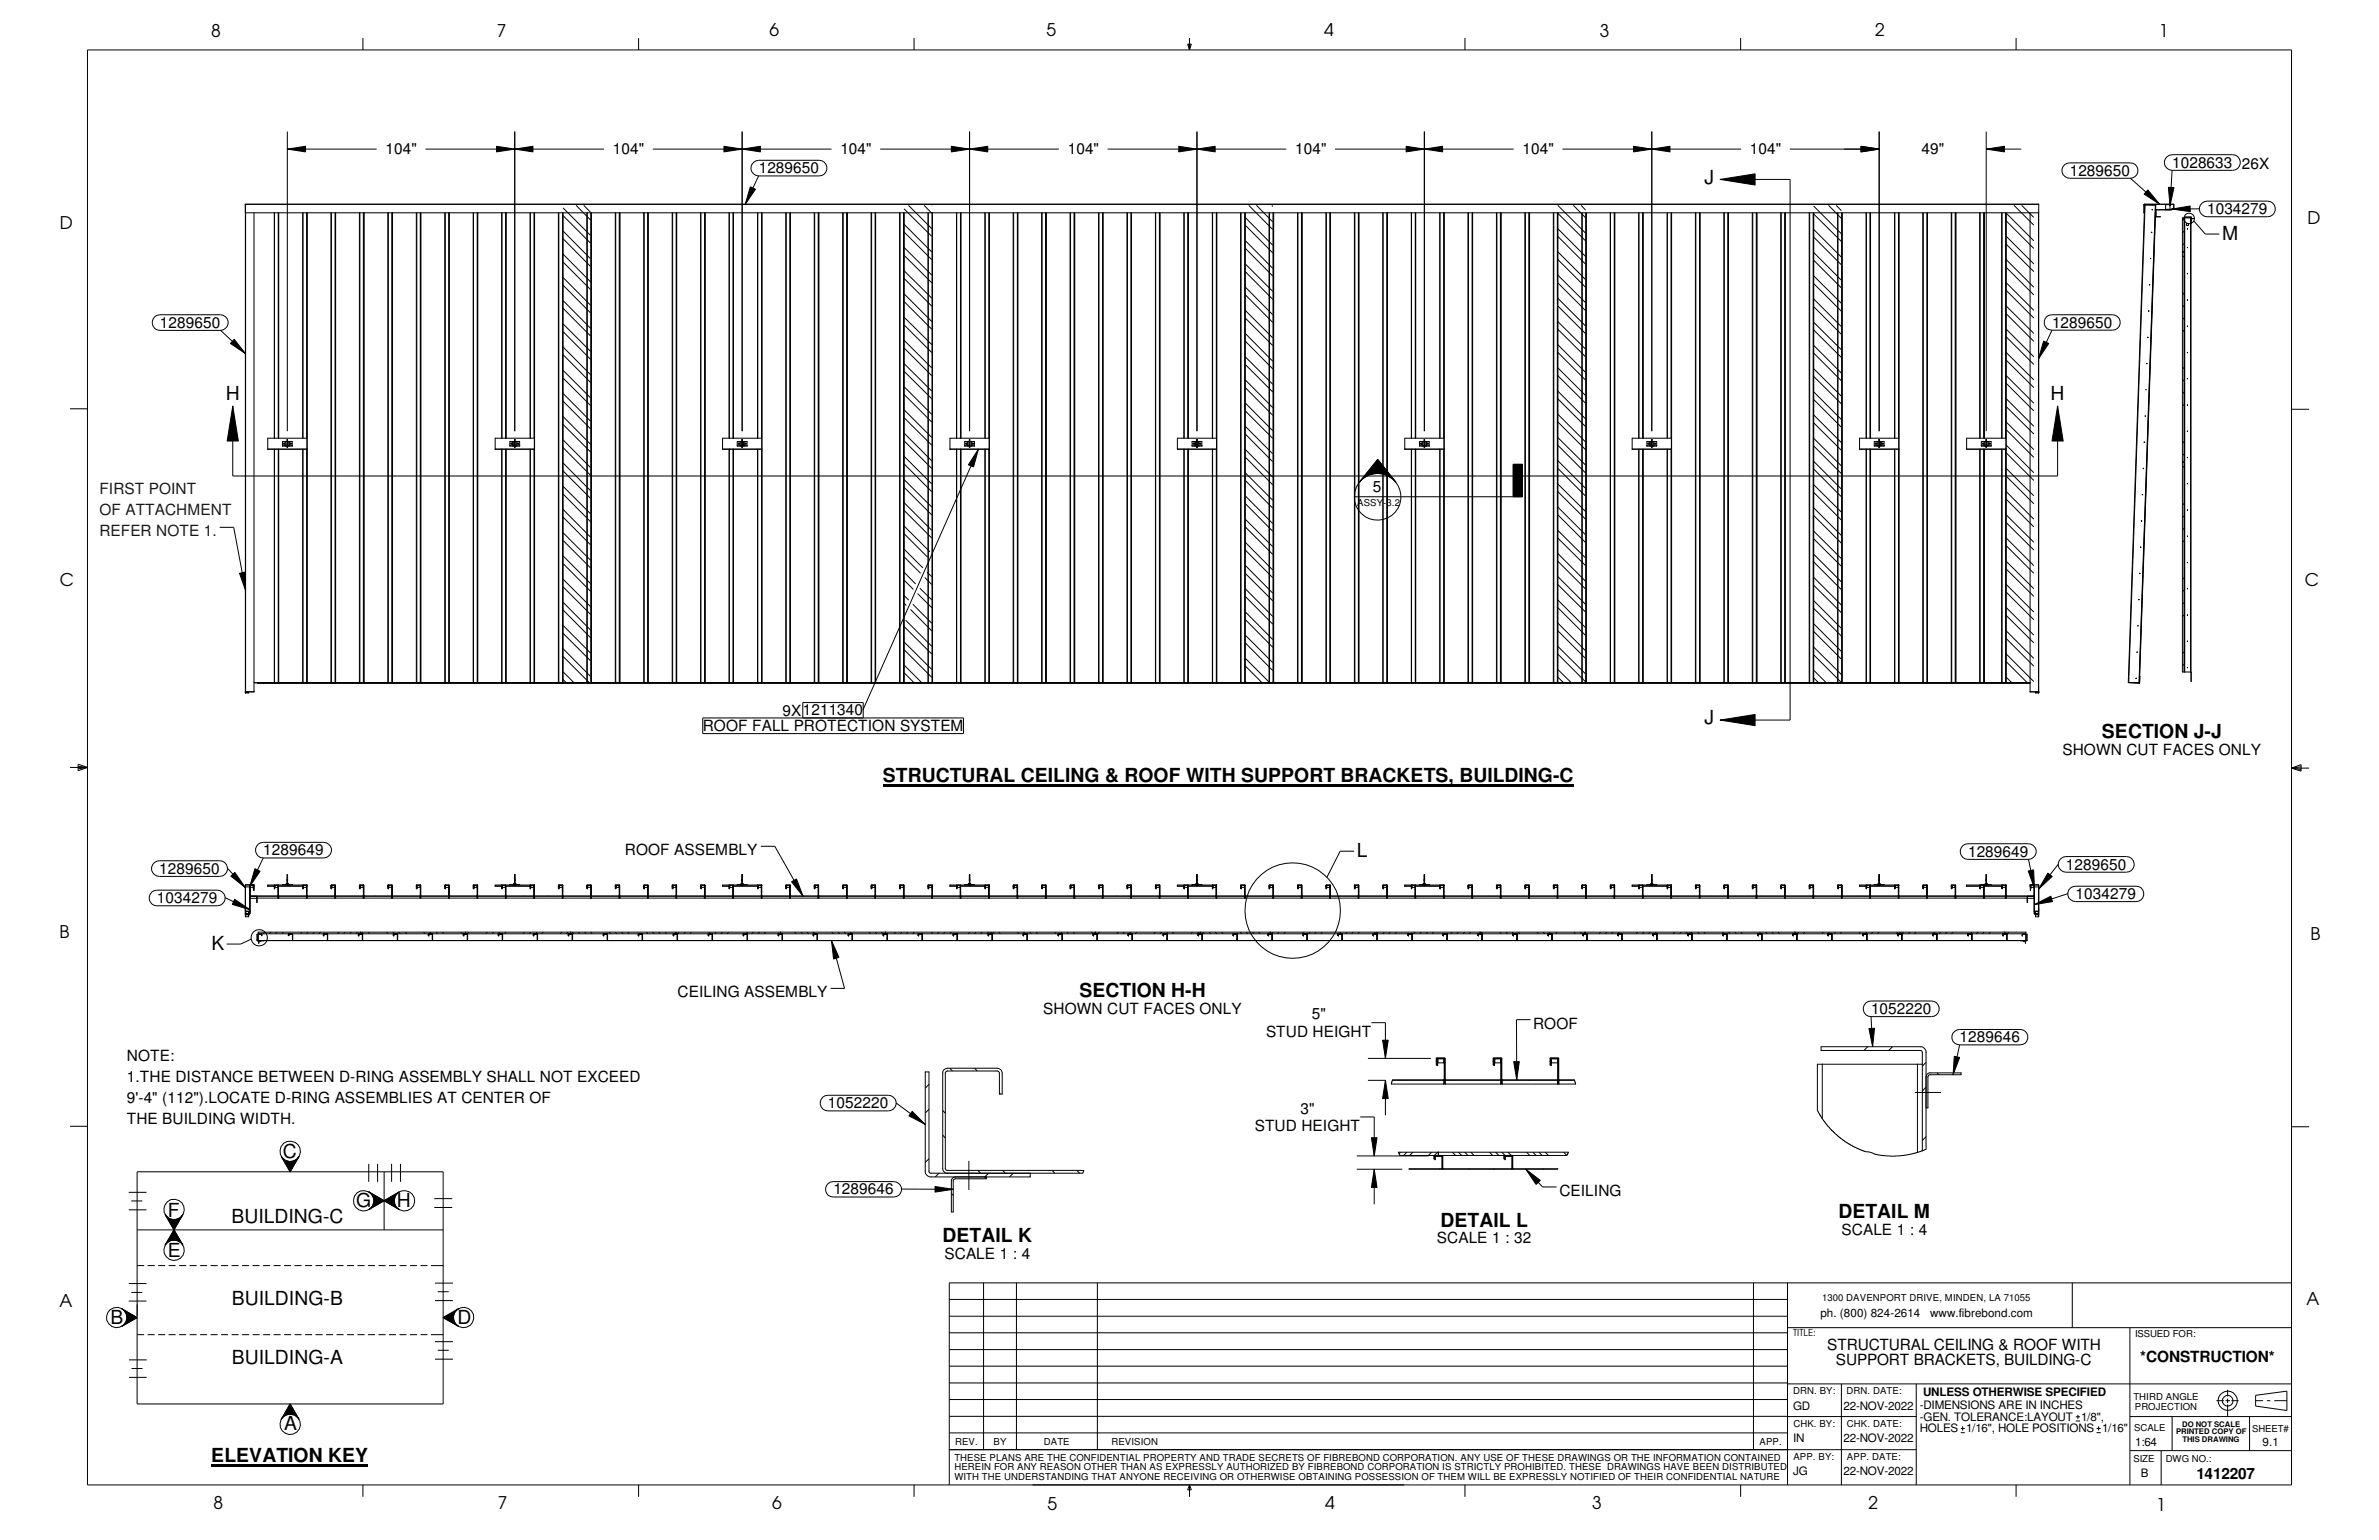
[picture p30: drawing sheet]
<svg xmlns="http://www.w3.org/2000/svg" width="432mm" height="279mm" viewBox="0 0 432 279" stroke-linecap="round" stroke-linejoin="round" font-family="sans-serif">
<defs><g id="words">
<g font-size="3.5">
<text x="309.4" y="33.4">J</text>
<text x="403.3" y="43.5">M</text>
<text x="41" y="72.5">H</text>
<text x="372.2" y="72.5">H</text>
<text x="309.4" y="131.4">J</text>
<text x="381.5" y="134">SECTION J-J</text>
<text x="160.2" y="141.9">STRUCTURAL CEILING &amp; ROOF WITH SUPPORT BRACKETS, BUILDING-C</text>
<text x="246.3" y="155.4">L</text>
<text x="38.4" y="172.3">K</text>
<text x="195.9" y="180.9">SECTION H-H</text>
<text x="51.4" y="210.1">C</text>
<text x="30.5" y="220.8">F</text>
<text x="42" y="221.8">BUILDING-C</text>
<text x="64.6" y="219.1">G</text>
<text x="72.1" y="219.1">H</text>
<text x="333.7" y="221.1">DETAIL M</text>
<text x="171.1" y="225.3">DETAIL K</text>
<text x="261.5" y="222.5">DETAIL L</text>
<text x="30.5" y="228.1">E</text>
<text x="42.1" y="236.8">BUILDING-B</text>
<text x="20.1" y="240.2">B</text>
<text x="83.1" y="240.3">D</text>
<text x="42.1" y="247.5">BUILDING-A</text>
<text x="51.6" y="259.5">A</text>
<text x="38.4" y="265.3">ELEVATION KEY</text>
</g>
<g font-size="3.2">
<text x="38.3" y="6.6">8</text>
<text x="90.2" y="6.7">7</text>
<text x="139.7" y="6.5">6</text>
<text x="189.9" y="6.5">5</text>
<text x="240.4" y="6.6">4</text>
<text x="290.4" y="6.7">3</text>
<text x="340.4" y="6.5">2</text>
<text x="391.8" y="6.7">1</text>
<text x="10.9" y="41.5">D</text>
<text x="418.8" y="40.7">D</text>
<text x="10.8" y="106.3">C</text>
<text x="418.3" y="106.4">C</text>
<text x="10.8" y="170.2">B</text>
<text x="419.4" y="170.6">B</text>
<text x="10.8" y="237.2">A</text>
<text x="418.6" y="236.7">A</text>
<text x="38.8" y="273.8">8</text>
<text x="90.3" y="273.8">7</text>
<text x="140.2" y="273.8">6</text>
<text x="190.1" y="273.9">5</text>
<text x="240.5" y="273.8">4</text>
<text x="289" y="273.9">3</text>
<text x="339.1" y="273.9">2</text>
<text x="391.3" y="274.1">1</text>
</g>
<g font-size="2.8">
<text x="70" y="28">104&quot;</text>
<text x="111.3" y="28">104&quot;</text>
<text x="152.5" y="28">104&quot;</text>
<text x="193.8" y="28">104&quot;</text>
<text x="235.1" y="28">104&quot;</text>
<text x="276.4" y="28">104&quot;</text>
<text x="317.6" y="28">104&quot;</text>
<text x="348.8" y="28">49&quot;</text>
<text x="137.7" y="31.4">1289650</text>
<text x="375.7" y="31.9">1289650</text>
<text x="394.3" y="30.4">1028633</text>
<text x="406.9" y="30.6">26X</text>
<text x="400.6" y="38.9">1034279</text>
<text x="29" y="59.5">1289650</text>
<text x="372.4" y="59.4">1289650</text>
<text x="249.2" y="89.2">5</text>
<text x="142" y="130">9X1211340</text>
<text x="127.6" y="132.6">ROOF FALL PROTECTION SYSTEM</text>
<text x="374.4" y="137">SHOWN CUT FACES ONLY</text>
<text x="47.8" y="155.2">1289649</text>
<text x="113.4" y="155.2">ROOF ASSEMBLY</text>
<text x="357.2" y="155.4">1289649</text>
<text x="28.9" y="158.5">1289650</text>
<text x="375" y="157.8">1289650</text>
<text x="28.5" y="163.8">1034279</text>
<text x="376.7" y="163.1">1034279</text>
<text x="123" y="180.9">CEILING ASSEMBLY</text>
<text x="189.4" y="183.9">SHOWN CUT FACES ONLY</text>
<text x="238.1" y="185">5&quot;</text>
<text x="339.6" y="183.9">1052220</text>
<text x="229.8" y="188.1">STUD HEIGHT</text>
<text x="278.3" y="186.6">ROOF</text>
<text x="355.7" y="189.1">1289646</text>
<text x="23" y="192.4">NOTE:</text>
<text x="23" y="196.3">1.THE DISTANCE BETWEEN D-RING ASSEMBLY SHALL NOT EXCEED</text>
<text x="23" y="200.1">9'-4&quot; (112&quot;).LOCATE D-RING ASSEMBLIES AT CENTER OF</text>
<text x="23" y="203.9">THE BUILDING WIDTH.</text>
<text x="150.3" y="201.1">1052220</text>
<text x="236.1" y="202.1">3&quot;</text>
<text x="227.8" y="205.2">STUD HEIGHT</text>
<text x="151.3" y="216.7">1289646</text>
<text x="283" y="217">CEILING</text>
<text x="260.8" y="225.6">SCALE 1 : 32</text>
<text x="334.3" y="224.1">SCALE 1 : 4</text>
<text x="171.4" y="228.4">SCALE 1 : 4</text>
<text x="331.6" y="244.9">STRUCTURAL CEILING &amp; ROOF WITH</text>
<text x="333.2" y="247.7">SUPPORT BRACKETS, BUILDING-C</text>
<text x="388.5" y="247.1">*CONSTRUCTION*</text>
<text x="398.7" y="268.4">1412207</text>
</g>
<g font-size="2.8" fill="#191924">
<text x="18" y="89.7">FIRST POINT</text>
<text x="18" y="93.5">OF ATTACHMENT</text>
<text x="18" y="97.3">REFER NOTE 1.</text>
</g>
<g font-size="2.1">
<text x="330.4" y="239">ph. (800) 824-2614</text>
<text x="350.4" y="239">www.fibrebond.com</text>
<text x="325.5" y="255.7">GD</text>
<text x="334.6" y="255.7">22-NOV-2022</text>
<text x="348.4" y="255.7">-DIMENSIONS ARE IN INCHES</text>
<text x="348.4" y="257.8">-GEN. TOLERANCE:LAYOUT</text>
<text x="349" y="253.2">UNLESS OTHERWISE SPECIFIED</text>
<text x="377.7" y="257.8">1/8&quot;,</text>
<text x="325.5" y="261.6">IN</text>
<text x="334.6" y="261.6">22-NOV-2022</text>
<text x="348.4" y="259.9">HOLES 1/16&quot;, HOLE POSITIONS 1/16&quot;</text>
<text x="387.6" y="262.4">1:64</text>
<text x="410.7" y="262.4">9.1</text>
<text x="325.5" y="267.6">JG</text>
<text x="334.6" y="267.6">22-NOV-2022</text>
<text x="388.6" y="267.9">B</text>
</g>
<g font-size="1.7">
<text x="246.3" y="91.8">ASSY-3.2</text>
<text x="330.7" y="236.1">1300 DAVENPORT DRIVE, MINDEN, LA 71055</text>
<text x="325.5" y="242.4">TITLE:</text>
<text x="387.5" y="242.7">ISSUED FOR:</text>
<text x="325.5" y="252.9">DRN. BY:</text>
<text x="335.2" y="252.9">DRN. DATE:</text>
<text x="387.2" y="254">THIRD ANGLE</text>
<text x="387.5" y="255.7">PROJECTION</text>
<text x="173.4" y="262.2">REV.</text>
<text x="180.3" y="262.2">BY</text>
<text x="189.5" y="262.2">DATE</text>
<text x="201.7" y="262.2">REVISION</text>
<text x="319.4" y="262.2">APP.</text>
<text x="325.5" y="258.9">CHK. BY:</text>
<text x="335.2" y="258.9">CHK. DATE:</text>
<text x="387.4" y="259.7">SCALE</text>
<text x="408.8" y="259.8">SHEET#</text>
<text x="173.2" y="265">THESE PLANS ARE THE CONFIDENTIAL PROPERTY AND TRADE SECRETS OF FIBREBOND CORPORATION. ANY USE OF THESE DRAWINGS OR THE INFORMATION CONTAINED</text>
<text x="173.2" y="268.6">WITH THE UNDERSTANDING THAT ANYONE RECEIVING OR OTHERWISE OBTAINING POSSESSION OF THEM WILL BE EXPRESSLY NOTIFIED OF THEIR CONFIDENTIAL NATURE</text>
<text x="173.2" y="266.8">HEREIN FOR ANY REASON OTHER THAN AS EXPRESSLY AUTHORIZED BY FIBREBOND CORPORATION IS STRICTLY PROHIBITED. THESE DRAWINGS HAVE BEEN DISTRIBUTED</text>
<text x="325.5" y="264.9">APP. BY:</text>
<text x="335.2" y="264.8">APP. DATE:</text>
<text x="387.2" y="265.3">SIZE</text>
<text x="393.1" y="265.3">DWG NO.:</text>
</g>
<g font-size="1.4">
<text x="395" y="260.2">PRINTED COPY OF</text>
<text x="396.1" y="258.8">DO NOT SCALE</text>
<text x="396.2" y="261.7">THIS DRAWING</text>
</g>
</g></defs>
<g fill="none" stroke="#000" stroke-width=".18">
<path d="M15.9 9.1h400v260.3h-400zM65.9 6.9v2.2M115.9 6.9v2.2M165.9 6.9v2.2M215.6 8h.6l-.3 1.1zM215.7 8l.2 1.1M215.9 6.9v2.2M216 8l-.1 1.1M265.9 6.9v2.2M315.9 6.9v2.2M365.9 6.9v2.2M44.5 37.1h325.5"/>
<path d="M44.5 37.1h.1M44.5 37.1v88.6h.7l-.1-.2M44.5 38.6h325.5M44.6 38.6v87.1M46.1 38.6v86.9M49.8 38.6v40.9M50.5 38.6v40.9M50.6 38.6v40.9M52.2 27.1l3.3-.6v1.1zM52.2 23.9v54.3M52.2 27.1h16.2M54.9 38.6v40.9"/>
<path d="M55 38.6v40.9M55.7 38.6v40.9M55.7 38.6v85.2M55.8 38.6v85.2M60.1 38.6v85.2M60.2 38.6v85.2M60.8 38.6v85.2M60.9 38.6v85.2M65.2 38.6v85.2M65.3 38.6v85.2M66 38.6v85.2M66.1 38.6v85.2"/>
<path d="M70.4 38.6v85.2M70.5 38.6v85.2M71.1 38.6v85.2M71.2 38.6v85.2M75.6 38.6v85.2M76.3 38.6v85.2M76.4 38.6v85.2M77.2 27.1h32.4M80.7 38.6v85.2M80.8 38.6v85.2M81.4 38.6v85.2M81.5 38.6v85.2"/>
<path d="M85.9 38.6v85.2M86.6 38.6v85.2M86.7 38.6v85.2M90.1 26.5l3.3 .6-3.3 .5zM91.1 38.6v40.9M91.8 38.6v40.9M93.4 27.1l3.3-.6v1.1zM93.4 23.9v54.3M96.2 38.6v40.9M96.3 38.6v40.9M96.9 38.6v40.9M97 38.6v85.2"/>
<path d="M101.3 38.6v85.2M101.4 38.6v85.2M102.1 38.6v85.2M102.2 38.6v85.2M102.2 39.1l5 5M102.2 37.7l5 5M104.6 37.3l2.6 2.6M106 37.3l1.2 1.2M106.5 38.6v85.2M106.6 38.6v85.2M107.2 38.6v85.2M107.3 38.6v85.2"/>
<path d="M107.4 38.6v85.2M111.7 38.6v85.2M111.8 38.6v85.2M112.4 38.6v85.2M112.5 38.6v85.2M116.8 38.6v85.2M116.9 38.6v85.2M117.6 38.6v85.2M118.5 27.1h32.4M122 38.6v85.2M122.1 38.6v85.2M122.7 38.6v85.2"/>
<path d="M122.8 38.6v85.2M127.2 38.6v85.2M127.9 38.6v85.2M128 38.6v85.2M131.4 26.5l3.3 .6-3.3 .5zM132.3 38.6v40.9M132.4 38.6v40.9M133.1 38.6v40.9M134.7 27.1l3.3-.6v1.1zM134.7 23.9v54.3M136.2 33.9l.9 .4-1.8 2.8zM136.8 29.4l.9-.3h11a1.42 1.42 0 0 1 1.4 1.4 1.42 1.42 0 0 1-1.4 1.4h-11a1.41 1.41 0 0 1-1.3-.9 1.41 1.41 0 0 1 .4-1.6z"/>
<path d="M137.5 38.6v40.9M137.7 31.9l-2.4 5.2M138.2 38.6v40.9M138.3 38.6v85.2M142.6 38.6v85.2M142.7 38.6v85.2M143.4 38.6v85.2M143.5 38.6v85.2M147.8 38.6v85.2M147.9 38.6v85.2M148.5 38.6v85.2M148.6 38.6v85.2"/>
<path d="M153 38.6v85.2M153.7 38.6v85.2M153.8 38.6v85.2M158.1 38.6v85.2M158.2 38.6v85.2M158.8 38.6v85.2M158.9 38.6v85.2M159.8 27.1h32.4M163.3 38.6v85.2M163.4 38.6v85.2M164 38.6v85.2M164.1 38.6v85.2"/>
<path d="M164.1 37.9l5 5M164.9 37.3l4.2 4.2M167.7 37.3l1.4 1.4M168.4 38.6v85.2M168.5 38.6v85.2M169.1 37.3h.1M169.2 38.6v85.2M172.7 26.5l3.3 .6-3.3 .5zM173.6 38.6v40.9M173.7 38.6v40.9M174.3 38.6v40.9M174.4 38.6v40.9"/>
<path d="M176 27.1l3.3-.6v1.1zM176 23.9v54.3M178.8 38.6v40.9M179.5 38.6v40.9M179.5 38.6v85.2M179.6 38.6v85.2M183.9 38.6v85.2M184 38.6v85.2M184.7 38.6v85.2M189.1 38.6v85.2M189.8 38.6v85.2M189.9 38.6v85.2"/>
<path d="M194.2 38.6v85.2M194.3 38.6v85.2M194.9 38.6v85.2M195 38.6v85.2M195.1 38.6v85.2M199.4 38.6v85.2M199.5 38.6v85.2M200.1 38.6v85.2M200.2 38.6v85.2M201 27.1h32.5M204.6 38.6v85.2M205.3 38.6v85.2"/>
<path d="M205.4 38.6v85.2M209.7 38.6v85.2M209.8 38.6v85.2M210.4 38.6v85.2M210.5 38.6v85.2M214 26.5l3.3 .6-3.3 .5zM214.9 38.6v40.9M215.6 38.6v40.9M215.7 38.6v40.9M217.3 27.1l3.3-.6v1.1zM217.3 23.9v54.3M220 38.6v40.9"/>
<path d="M220.1 38.6v40.9M220.8 38.6v40.9M220.8 38.6v85.2M220.9 38.6v85.2M225.2 38.6v85.2M225.3 38.6v85.2M225.9 38.6v85.2M226 38.6v85.2M226 39.5l5 5M226.7 37.3l4.3 4.4M228 37.3l3 3M230.3 38.6v85.2"/>
<path d="M230.4 38.6v85.2M230.8 37.3l.2 .2M231.1 38.6v85.2M231.2 38.6v85.2M235.5 38.6v85.2M235.6 38.6v85.2M236.2 38.6v85.2M236.3 38.6v85.2M240.7 38.6v85.2M241.4 38.6v85.2M241.5 38.6v85.2M242.3 27.1h32.4"/>
<path d="M245.8 38.6v85.2M245.9 38.6v85.2M246.5 38.6v85.2M246.6 38.6v85.2M251 38.6v85.2M251.7 38.6v85.2M251.8 38.6v85.2M255.2 26.5l3.3 .6-3.3 .5zM256.2 38.6v40.9M256.9 38.6v40.9M257 38.6v40.9M258.5 27.1l3.3-.6v1.1z"/>
<path d="M258.5 23.9v54.3M261.3 38.6v40.9M261.4 38.6v40.9M262 38.6v40.9M262.1 38.6v85.2M266.4 38.6v85.2M266.5 38.6v85.2M267.2 38.6v85.2M267.3 38.6v85.2M271.6 38.6v85.2M271.7 38.6v85.2M272.3 38.6v85.2"/>
<path d="M272.4 38.6v85.2M272.5 38.6v85.2M276.8 38.6v85.2M276.9 38.6v85.2M277.5 38.6v85.2M277.6 38.6v85.2M281.9 38.6v85.2M282 38.6v85.2M282.7 38.6v85.2M282.7 38.7l5.1 5M282.7 37.3l5.1 5M283.6 27.1h32.4"/>
<path d="M285.6 37.3l2.2 2.2M287 37.3l.8 .8M287.1 38.6v85.2M287.2 38.6v85.2M287.8 38.6v85.2M287.9 38.6v85.2M292.3 38.6v85.2M293 38.6v85.2M293.1 38.6v85.2M296.5 26.5l3.3 .6-3.3 .5zM297.4 38.6v40.9M297.5 38.6v40.9"/>
<path d="M298.2 38.6v40.9M299.8 27.1l3.3-.6v1.1zM299.8 23.9v54.3M302.6 38.6v40.9M303.3 38.6v85.2M303.4 38.6v85.2M307.7 38.6v85.2M307.8 38.6v85.2M308.5 38.6v85.2M308.6 38.6v85.2M312.2 32.6l6.4-1.1v2.1zM312.2 32.6h12.7v98h-12.7"/>
<path d="M312.9 38.6v85.2M313 38.6v85.2M313.6 38.6v85.2M313.7 38.6v85.2M318.1 38.6v85.2M318.8 38.6v85.2M318.9 38.6v85.2M323.2 38.6v85.2M323.3 38.6v85.2M323.9 38.6v85.2M324 38.6v85.2M324.9 27.1h16.2"/>
<path d="M328.4 38.6v85.2M328.5 38.6v85.2M329.1 38.6v85.2M329.2 38.6v85.2M329.2 38.8l5 5M329.2 37.4l5 5M331.9 37.3l2.3 2.3M333.3 37.3l.9 .9M333.5 38.6v85.2M333.6 38.6v85.2M334.3 38.6v85.2M337.8 26.5l3.3 .6-3.3 .5z"/>
<path d="M338.7 38.6v40.9M338.8 38.6v40.9M339.4 38.6v40.9M339.5 38.6v40.9M341.1 23.9v54.3M343.9 38.6v40.9M344.6 38.6v40.9M344.6 38.6v85.2M344.7 38.6v85.2M349 38.6v85.2M349.1 38.6v85.2M349.8 38.6v85.2"/>
<path d="M354.2 38.6v85.2M354.9 38.6v85.2M355 38.6v85.2M359.3 38.6v40.9M359.4 38.6v40.9M360 38.6v40.9M360.1 38.6v40.9M360.5 27.1l3.3-.6v1.1zM360.5 23.9v54.3M360.5 27.1h6.4M363.3 38.6v40.9M363.4 38.6v40.9"/>
<path d="M364 38.6v40.9M364.1 38.6v85.2M364.1 38.6l5 5.1M365.5 37.3l3.6 3.6M366.9 37.3l2.2 2.2M368.5 38.6v86.9h1.6M370 38.6v87.1M370 37.1v88.6M374.8 29.8l.9-.3h10.9a1.4 1.4 0 0 1 1.5 1.4 1.4 1.4 0 0 1-1.5 1.4h-10.9a1.4 1.4 0 0 1-1.4-.9 1.4 1.4 0 0 1 .5-1.6zM386.6 32.3l5.4 4.7M389.1 37.1l5.4-.1-5.3 .1v1.5zM389.3 37.2l-2.9 86.6"/>
<path d="M389.3 37.2l1.9 .1M389.8 34.5l2.2 2.5-2.8-1.8zM390.6 38l.1 .1zM391.2 37.3l-3 86.6M391.2 37.3h.1M391.2 37.3l-2.9 86.6M391.3 38.1v1.2M391.3 39.3h.8M393.1 38h.8zM393.1 37.1h.1M393.1 37.1v1M393.1 37.1h.8"/>
<path d="M393.4 28.4l.9-.3h10.9a1.42 1.42 0 0 1 1.4 1.4 1.42 1.42 0 0 1-1.4 1.4h-10.9a1.41 1.41 0 0 1-1.4-.9 1.41 1.41 0 0 1 .5-1.6zM393.6 34h1l-.7 3.3zM393.9 37.1h.1M393.9 37.1v1M394.2 37.9l3.3-.5 .1 1zM394.3 30.9l-.4 6.4M394.3 37.8l-.2 .3M394.3 37.8l-.2 .3h-2.8M394.3 37.8h.1M394.5 37.1l.1 .5M396.1 39.5h.3v82.4h-.3zM396.4 39.7l-.3 .3"/>
<path d="M396.5 39.5v82.4M397.6 39.5v82.4M397.7 39.5h-1.2v82.4h1.2v-82.5h-1.2h1.2v1.2M398.1 39.7h-.4M399.2 37.9h-5M399.7 36.8l.9-.3h11a1.42 1.42 0 0 1 1.4 1.4 1.42 1.42 0 0 1-1.4 1.4h-11a1.41 1.41 0 0 1-1.3-.9 1.41 1.41 0 0 1 .4-1.6zM28.1 57.4l.4-.2 .5-.1h11a1.42 1.42 0 0 1 1.4 1.4 1.42 1.42 0 0 1-1.4 1.4h-11a1.43 1.43 0 0 1-1.3-.9 1.43 1.43 0 0 1 .4-1.6zM40 59.9l4.6 4.3M102.2 55.9l5 5.1M102.2 51.7l5 5.1M102.2 47.5l5 5M102.2 43.3l5 5"/>
<path d="M102.2 58.8l5 5M102.2 54.5l5 5.1M102.2 50.3l5 5.1M102.2 46.1l5 5M102.2 41.9l5 5M164.1 58.9l5 5.1M164.1 54.7l5 5M164.1 50.5l5 5M164.1 46.3l5 5M164.1 42.1l5 5M164.1 57.5l5 5M164.1 53.3l5 5"/>
<path d="M164.1 49.1l5 5M164.1 44.9l5 5M164.1 40.7l5 5M226 57.7l5 5M226 53.5l5 5M226 49.3l5 5M226 45l5 5.1M226 40.9l5 5M226 56.3l5 5M226 52.1l5 5M226 47.9l5 5M226 43.6l5 5.1"/>
<path d="M282.7 59.7l5.1 5M282.7 55.5l5.1 5M282.7 51.3l5.1 5M282.7 47.1l5.1 5M282.7 42.9l5.1 5M282.7 58.3l5.1 5M282.7 54.1l5.1 5M282.7 49.9l5.1 5M282.7 45.7l5.1 5M282.7 41.5l5.1 5M329.2 59.9l5 5M329.2 55.6l5 5.1"/>
<path d="M329.2 51.4l5 5.1M329.2 47.2l5 5M329.2 43l5 5M329.2 58.5l5 5M329.2 54.2l5 5.1M329.2 50l5 5M329.2 45.8l5 5M329.2 41.6l5 5.1M364.1 56.9l5 5M364.1 52.7l5 5M364.1 48.5l5 5M364.1 44.3l5 5"/>
<path d="M364.1 40l5 5.1M364.1 59.7l5 5M364.1 55.5l5 5M364.1 51.3l5 5M364.1 47.1l5 5M364.1 42.8l5 5.1M371.5 57.4l.9-.3h11a1.4 1.4 0 0 1 1.4 1.4 1.4 1.4 0 0 1-1.4 1.4h-11a1.42 1.42 0 0 1-1.3-.9 1.42 1.42 0 0 1 .4-1.6zM372.4 59.9l-2.4 5.2M390 56.4l.1 .1zM390.1 51.6l.1 .1zM390.3 46.9h.1zM390.5 42.1v.1z"/>
<path d="M390.6 56.7v.1M390.9 47.4v.1M391.1 42.8h-.1M396.1 59.9l.3 .3M396.1 46.4l.3 .3M396.1 57.6l.3 .3M396.1 55.4l.3 .3M396.1 53.1l.3 .3M396.1 45.7h.3M396.4 42l-.3 .2M396.4 44.2l-.3 .3M396.9 40.6h.3v.3h-.3z"/>
<path d="M397 44.9v.1zM397 49.6v.1zM397 54.4v.1zM397 59.1v.1zM397 41.5v.1zM397.7 40h.1M398.2 40.1l2.1 2.4h2.5M12.7 74.2h3.2M42.2 73.7l1.1 6.3h-2.1zM42.2 73.7v12.7h331.3v-12.7M42.5 61.6l2.1 2.6-2.8-1.9zM52.2 79.8v1.4"/>
<path d="M52.2 79.8v1.3M52.2 79.8h.1M55.7 79.5h-7.1v2h7.2M93.4 79.8v1.4M93.4 79.8l.1 1.3M93.4 79.8h.1M97 79.5h-7.1v2h7.1M102.2 77l5 5M102.2 72.8l5 5M102.2 68.6l5 5M102.2 64.3l5 5.1M102.2 60.2l5 5"/>
<path d="M102.2 79.8l5 5M102.2 75.6l5 5M102.2 71.4l5 5M102.2 67.2l5 5M102.2 62.9l5 5.1M134.7 79.8v1.4M134.7 79.8v1.3M134.7 79.8h.1M138.3 79.5h-7.2v2h7.2M164.1 80l5 5M164.1 75.8l5 5M164.1 71.5l5 5.1"/>
<path d="M164.1 67.4l5 4.9M164.1 63.1l5 5.1M164.1 78.6l5 5M164.1 74.3l5 5.1M164.1 70.1l5 5.1M164.1 66l5 5M164.1 61.7l5 5.1M176 79.8v1.4M176 79.8v1.3M176 79.8h.1M179.5 79.5h-7.1v2h7.2M217.3 79.8v1.4"/>
<path d="M217.3 79.8v1.3M217.3 79.8h.1M220.8 79.5h-7.1v2h7.2M226 78.7l5 5.1M226 74.5l5 5M226 70.3l5 5.1M226 66.1l5 5M226 61.9l5 5M226 77.3l5 5M226 73.1l5 5M226 68.9l5 5.1M226 64.7l5 5"/>
<path d="M226 60.5l5 5M258.5 79.8v1.3M258.5 79.8l.1 1.3M258.5 79.8v1.4M258.5 79.8h.1M262.1 79.5h-7.1v2h7.1M282.7 76.5l5.1 5.1M282.7 72.3l5.1 5.1M282.7 68.2l5.1 5M282.7 63.9l5.1 5.1M282.7 79.4l5.1 5M282.7 75.1l5.1 5.1"/>
<path d="M282.7 71l5.1 5M282.7 66.7l5.1 5.1M282.7 62.5l5.1 5.1M299.8 79.8v1.4M299.8 79.8v1.3M299.8 79.8h.1M303.4 79.5h-7.2v2h7.2M329.2 76.7l5 5M329.2 72.5l5 5M329.2 68.3l5 5M329.2 64l5 5.1M329.2 79.5l5 5"/>
<path d="M329.2 75.3l5 5M329.2 71.1l5 5M329.2 66.9l5 5M329.2 62.7l5 5M341.1 79.8v1.4M341.1 79.8v1.3M341.1 79.8h.1M344.6 79.5h-7.1v2h7.2M360.5 79.8v1.4M360.5 79.8h.1M360.6 79.8v1.3M360.6 79.8v1.4"/>
<path d="M364.1 79.5h-7.1v2h7.2M364.1 77.9l5 5.1M364.1 73.7l5 5M364.1 69.5l5 5M364.1 65.3l5 5M364.1 61.1l5 5M364.1 76.5l5 5.1M364.1 72.3l5 5M364.1 68.1l5 5.1M364.1 63.9l5 5M370.9 61.9l1 .4-1.9 2.8zM373.5 73.7l1 6.3h-2.1z"/>
<path d="M389.3 75.4l.1 .1zM389.5 70.7h.1M389.6 66h.1zM389.8 61.2h.1zM390 75.3l-.1 .1M390.1 70.7h.1M390.4 61.4h.1M396.1 73.3l.3 .3M396.1 71.1l.3 .3M396.1 68.8l.3 .3M396.1 66.6l.3 .3M397 63.9v.1z"/>
<path d="M397 68.7h.1M397 73.4v.1zM397 78.2v.1zM415.9 74.3h3.2M39.9 95.7h2.5l2.2 11.4M49.8 81.5v42.3M50.5 81.5v42.3M50.6 81.5v42.3M51.4 80.4h.2v.2h-.1zM51.4 80.5l.1-.1 .2 .1M51.8 80.1v.8M51.9 80.1v.8"/>
<path d="M52.1 80.1h-.8v.8h.8M52.2 81.2h.1M52.2 81.1v.1M52.2 80.1h.8v.8M52.2 80.9h.9M52.4 80.1v.8M52.5 80.1v.8M52.6 80.5l.2-.1 .1 .1-.2 .1zM52.6 80.5l.1-.1 .2 .1M54.9 81.5v42.3M55 81.5v42.3M55.7 81.5v42.3"/>
<path d="M91.1 81.5v42.3M91.8 81.5v42.3M92.7 80.4h.2v.2h-.1zM92.7 80.5l.1-.1 .2 .1M93 80.1v.8M93.2 80.1v.8M93.4 80.1h-.9v.8h.9M93.4 81.2h.1M93.5 81.1l-.1 .1M93.5 80.1h.8v.8M93.5 80.9h.9M93.7 80.1v.8"/>
<path d="M93.8 80.1v.8M93.9 80.5l.1-.1 .1 .1M93.9 80.4l.2 .1v.1h-.2zM96.2 81.5v42.3M96.3 81.5v42.3M96.9 81.5v42.3M102.2 98l5 5M102.2 93.8l5 5M102.2 89.6l5 5.1M102.2 85.4l5 5M102.2 81.2l5 5M102.2 96.6l5 5"/>
<path d="M102.2 92.4l5 5.1M102.2 88.2l5 5M102.2 84l5 5M132.3 81.5v42.3M132.4 81.5v42.3M133.1 81.5v42.3M134 80.4h.2v.2h-.2zM134 80.5l.1-.1 .1 .1M134.3 80.1v.8M134.5 80.1v.8M134.7 80.1h-.9v.8h.9M134.7 81.2h.1"/>
<path d="M134.7 81.1v.1M134.7 80.1h.9v.8M134.7 80.9h.9M135 80.1v.8M135.1 80.1v.8M135.2 80.5l.1-.1 .1 .1-.2 .1zM135.2 80.5l.1-.1 .1 .1M137.5 81.5v42.3M138.2 81.5v42.3M164.1 96.8l4.3 4.3M164.1 92.6l5 5M164.1 88.4l5 5"/>
<path d="M164.1 84.2l5 5M164.1 99.6l3.4 3.4M164.1 95.4l4.7 4.7M164.1 91.2l5 5M164.1 87l5 5M164.1 82.8l5 5M173.6 81.5v42.3M173.7 81.5v42.3M174.3 81.5v42.3M174.4 81.5v42.3M175.3 80.4h.1l.1 .2h-.2zM175.3 80.5v-.1l.2 .1"/>
<path d="M175.6 80.1v.8M175.7 80.1v.8M175.9 80.1h-.8v.8h.8M176 81.2h.1M176 81.1v.1M176 80.1h.9v.8M176 80.9h.9M176.2 80.1v.8M176.4 80.1v.8M176.4 80.5l.2-.1 .1 .1-.2 .1zM176.4 80.5l.1-.1 .2 .1M177.6 81.5l-.9 3.2-.9-.4z"/>
<path d="M177.6 81.5l-20.9 47.2M178.8 81.5v42.3M179.5 81.5v42.3M214.9 81.5v42.3M215.6 81.5v42.3M215.7 81.5v42.3M216.5 80.4h.2v.2h-.1zM216.5 80.5l.1-.1 .2 .1M216.9 80.1v.8M217 80.1v.8M217.2 80.1h-.8v.8h.8M217.3 81.2h.1"/>
<path d="M217.3 81.1v.1M217.3 80.1h.8v.8M217.3 80.9h.9M217.5 80.1v.8M217.6 80.1v.8M217.7 80.5l.2-.1 .1 .1-.2 .1zM217.7 80.5l.1-.1 .2 .1M220 81.5v42.3M220.1 81.5v42.3M220.8 81.5v42.3M226 99.8l5 5M226 95.6l5 5"/>
<path d="M226 91.4l5 5M226 87.2l5 5M226 82.9l5 5.1M226 98.4l5 5M226 94.2l5 5M226 90l5 5M226 85.8l5 5M226 81.5l5 5.1M245.8 90.1h30.5v-5.9h-1.6v5.9M246.7 87.5l3.4-4.1 3.3 4.1M250.1 83.4l3.3 4.1a4.3 4.3 0 0 0-3.1-1.6h-.5a4.3 4.3 0 0 0-3.1 1.6zM256.2 81.5v42.3"/>
<path d="M256.9 81.5v42.3M257 81.5v42.3M257.8 80.4h.2v.2h-.1zM257.8 80.5l.1-.1 .2 .1M258.1 80.1v.8M258.3 80.1v.8M258.5 81.1v.1M258.5 80.1h-.9v.8h.9M258.5 81.2h.1M258.6 81.1l-.1 .1M258.6 80.1h.8v.8M258.6 80.9h.9"/>
<path d="M258.8 80.1v.8M258.9 80.1v.8M259 80.5l.2-.1v.1l-.2 .1zM259 80.5l.1-.1 .1 .1M261.3 81.5v42.3M261.4 81.5v42.3M262 81.5v42.3M274.7 84.2h1.6v5.9h-1.6zM282.7 97.6l5.1 5M282.7 93.4l5.1 5M282.7 89.2l5.1 5M282.7 85l5.1 5"/>
<path d="M282.7 80.8l5.1 5M282.7 96.2l5.1 5M282.7 92l5.1 5M282.7 87.8l5.1 5M282.7 83.6l5.1 5M297.4 81.5v42.3M297.5 81.5v42.3M298.2 81.5v42.3M299.1 80.4h.2v.2h-.2zM299.1 80.5l.1-.1 .1 .1M299.4 80.1v.8M299.6 80.1v.8"/>
<path d="M299.8 80.1h-.9v.8h.9M299.8 81.2h.1M299.8 81.1v.1M299.8 80.1h.9v.8M299.8 80.9h.9M300.1 80.1v.8M300.2 80.1v.8M300.3 80.5l.1-.1 .1 .1-.2 .1zM300.3 80.5l.1-.1 .1 .1M302.6 81.5v42.3M329.2 97.7l5 5M329.2 93.5l5 5.1"/>
<path d="M329.2 89.3l5 5.1M329.2 85.1l5 5M329.2 80.9l5 5M329.2 96.4l5 4.9M329.2 92.1l5 5.1M329.2 87.9l5 5M329.2 83.7l5 5M338.7 81.5v42.3M338.8 81.5v42.3M339.4 81.5v42.3M339.5 81.5v42.3M340.4 80.4h.1l.1 .2h-.2z"/>
<path d="M340.4 80.5v-.1l.2 .1M340.7 80.1v.8M340.8 80.1v.8M341 80.1h-.8v.8h.8M341.1 81.2h.1M341.1 81.1v.1M341.1 80.1h.9v.8M341.1 80.9h.9M341.3 80.1v.8M341.5 80.1v.8M341.5 80.5l.2-.1 .1 .1-.2 .1zM341.5 80.5l.1-.1 .2 .1"/>
<path d="M343.9 81.5v42.3M344.6 81.5v42.3M359.3 81.5v42.3M359.4 81.5v42.3M359.8 80.4h.2v.2h-.1zM359.8 80.5l.1-.1 .1 .1M360 81.5v42.3M360.1 80.1v.8M360.1 81.5v42.3M360.3 80.1v.8M360.5 80.1h-.9v.8h.9M360.5 81.2h.1"/>
<path d="M360.6 81.1v.1M360.6 80.1h.8v.8h-.8M360.8 80.1v.8M360.9 80.1v.8M361 80.4h.2v.2h-.1zM361 80.5l.1-.1 .1 .1M363.3 81.5v42.3M363.4 81.5v42.3M364 81.5v42.3M364.1 99l5 5M364.1 94.8l5 5M364.1 90.6l5 5"/>
<path d="M364.1 86.4l5 5M364.1 82.1l5 5.1M364.1 97.6l5 5M364.1 93.4l5 5M364.1 89.2l5 5M364.1 85l5 5M364.1 80.7l5 5.1M388.5 99.3h.1zM388.7 94.5v.1zM388.8 89.7l.1 .1zM389 85h.1M389.2 80.2l.1 .1z"/>
<path d="M389.2 98.6h-.1M389.5 89.3h.1M389.7 84.6l-.1 .1M396.1 82.3l.3 .3M396.1 80.1l.3 .2M396.1 83.8h.3M396.4 91.4l-.3 .3M396.4 95.8l-.3 .3M396.4 93.6l-.3 .3M396.4 84.6l-.3 .3M396.4 98.1l-.3 .3M397 83v.1z"/>
<path d="M397 87.7v.1zM397 92.5v.1zM397 97.2v.1zM43.5 104l.9-.2 .2 3.3zM102.2 119.1l4.8 4.8M102.2 114.9l5 5M102.2 110.7l5 5M102.2 106.5l5 5M102.2 102.2l5 5.1M102.2 117.7l5 5M102.2 113.5l5 5M102.2 109.3l5 5"/>
<path d="M102.2 105.1l5 5M102.2 100.8l5 5.1M164.1 117.9l5 5M164.1 113.7l5 5M164.1 109.4l.4 .5M164.1 105.2l1.7 1.7M164.1 101l3 3M164.1 116.5l5 5M164.1 108l.8 .9M164.1 103.8l2.1 2.2M164.4 112.5l4.7 4.8M165.3 110.6l3.8 3.9"/>
<path d="M165.7 109.6l3.4 3.5M166.5 107.7l2.6 2.5M167 106.7l2.1 2.1M167.9 104.8l1.2 1.2M168.3 103.8l.8 .8M226 115.2l5 5M226 116.6l5 5.1M226 112.4l5 5M226 108.2l5 5M226 104l5 5M226 119.4l4.5 4.5M226 111l5 5"/>
<path d="M226 106.8l5 5M226 102.6l5 5M282.7 118.7l5.1 5M282.7 114.4l5.1 5.1M282.7 110.2l5.1 5.1M282.7 106l5.1 5M282.7 101.8l5.1 5M282.7 117.3l5.1 5M282.7 113l5.1 5.1M282.7 108.8l5.1 5.1M282.7 104.6l5.1 5M282.7 100.4l5.1 5.1"/>
<path d="M329.2 118.8l5 5M329.2 114.6l5 5M329.2 110.4l5 5M329.2 106.2l5 5M329.2 101.9l5 5.1M329.2 117.4l5 5M329.2 113.2l5 5M329.2 109l5 5M329.2 104.7l5 5.1M329.2 100.5l5 5.1M364.1 115.8l5 5.1M364.1 111.6l5 5"/>
<path d="M364.1 107.4l5 5M364.1 103.2l5 5M364.1 118.6l5 5.1M364.1 114.4l5 5.1M364.1 110.2l5 5M364.1 106l5 5M364.1 101.8l5 5M387.9 118.3h.1M388 113.5l.1 .1zM388.2 108.8h.1zM388.4 104l.1 .1zM388.5 117.2h.1"/>
<path d="M388.7 112.5v.1M389 103.2v.1M396.4 104.8l-.3 .3M396.4 118.3l-.3 .3M396.4 107.1l-.3 .3M396.4 109.3l-.3 .3M396.4 111.5l-.3 .3M397 102v.1zM397 106.8h.1M397 111.5v.1zM397 116.3v.1zM12.7 139.2h3.2"/>
<path d="M14.2 138.6l1.7 .6-1.7 .6zM14.2 139l1.7 .2M15.9 139.2l-1.7 .3M44.5 125.5h1.6M46.1 123.9h322.4M49.8 123.8h.1M50.5 123.8h.1M55 123.8h.1M55.6 123.8h.1M55.7 123.8h.1M60.8 123.8h.1M75.7 123.8h.1"/>
<path d="M80.9 123.8h.1M85.9 123.8h.1M86 123.8h.1M91.1 123.8h.1M91.7 123.8h.1M91.8 123.8h.1M96.3 123.8h.1M96.9 123.8h.1M102.1 123.8h.1M102.2 123.3l.6 .6M102.2 121.9l2 2M117 123.8h.1"/>
<path d="M122.1 123.8h.1M127.2 123.8h.1M127.3 123.8h.1M127.6 130.3h47.3v2.8h-47.3zM132.4 123.8h.1M133 123.8h.1M133.1 123.8h.1M137.5 123.8h.1M138.2 123.8h.1M143.3 123.8h.1M143.4 123.8h.1M145.7 130.3v-2.8h11v2.8"/>
<path d="M156.7 128.7h.1M158.2 123.8h.1M163.4 123.8h.1M164.1 122l1.8 1.9M164.1 120.6l3.2 3.3M168.5 123.8h.1M168.6 123.8h.1M173.7 123.8h.1M174.3 123.8h.1M178.8 123.8h.1M179.5 123.8h.1M184.7 123.8h.1"/>
<path d="M199.5 123.8h.1M204.7 123.8h.1M209.8 123.8h.1M214.9 123.8h.1M215.6 123.8h.1M220.1 123.8h.1M220.7 123.8h.1M220.8 123.8h.1M225.9 123.8h.1M226 120.8l3.1 3.1M226 123.7l.3 .2M240.8 123.8h.1"/>
<path d="M246 123.8h.1M251 123.8h.1M251.1 123.8h.1M256.2 123.8h.1M256.8 123.8h.1M256.9 123.8h.1M261.4 123.8h.1M262 123.8h.1M267.2 123.8h.1M282.1 123.8h.1M282.7 122.9l1.1 1M282.7 121.5l2.5 2.4"/>
<path d="M287.2 123.8h.1M292.3 123.8h.1M292.4 123.8h.1M297.5 123.8h.1M298.1 123.8h.1M298.2 123.8h.1M302.6 123.8h.1M303.3 123.8h.1M308.4 123.8h.1M308.5 123.8h.1M312.2 130.6l6.4-1v2.1zM323.3 123.8h.1"/>
<path d="M328.5 123.8h.1M329.2 123l.9 .9M329.2 121.6l2.3 2.3M333.6 123.8h.1M333.7 123.8h.1M338.8 123.8h.1M339.4 123.8h.1M343.9 123.8h.1M344.6 123.8h.1M349.7 123.8h.1M349.8 123.8h.1M363.4 123.8h.1"/>
<path d="M364.1 120l3.9 3.9M364.1 122.9l1.1 1M368.5 123.8h-321.7v.2h321.7M369.4 125.5v.2h.7M386.4 123.8l1.9 .2 .1-1.2-.1 1.1M386.4 123.8l1.9 .1M386.4 123.8l1.8 .1M387.7 123.1l.1-.1zM388.2 123.9h.1M396.4 120.5l-.3 .3M397 121.1v.1zM397.7 122v1.6z"/>
<path d="M415.9 139.4l1.8 .2M415.9 139.4l1.8-.7v1.2zM415.9 139.4h3.2M417.7 139.1l-1.8 .3M28 156.5l.9-.3h11a1.42 1.42 0 0 1 1.4 1.4 1.42 1.42 0 0 1-1.4 1.4h-11a1.41 1.41 0 0 1-1.3-.9 1.41 1.41 0 0 1 .4-1.6zM41.3 157.6l3.2 3.4M41.9 159l.7-.7 1.9 2.7zM46.3 157.6l.9 .5-1.9 2.7zM46.9 153.2l.4-.3 .5-.1h11a1.42 1.42 0 0 1 1.4 1.4 1.42 1.42 0 0 1-1.4 1.5h-11a1.43 1.43 0 0 1-1.3-1 1.43 1.43 0 0 1 .4-1.5zM47.8 155.6l-2.5 5.2M52.1 159.6v.1M52.1 159.6h.1"/>
<path d="M52.1 159.7h.1M52.1 159.7v.9M52.2 158.7l-.1 .9M52.2 158.7v.9M52.2 159.6v.1M52.2 158.7h.1M52.2 159.7v.8M52.2 159.7v.9M93.4 159.6v.1M93.4 159.6h.1M93.4 159.7h.1M93.4 159.7v.9"/>
<path d="M93.4 158.7l.1 .9M93.4 158.7v.9M93.4 158.7h.1M93.4 159.7v.8M93.5 159.6v.1M93.5 159.7v.9M134.7 159.6v.1M134.7 159.6h.1M134.7 159.7h.1M134.7 159.7v.9M134.7 158.7v.9M134.7 158.7h.1"/>
<path d="M134.7 159.7v.8M138.1 153.5h2.5l5.2 9.1M143.7 160l.9-.5 1.2 3.1zM175.9 159.6v.1M175.9 159.6h.1M175.9 159.7h.1M175.9 159.7v.9M176 158.7v.9M176 158.7l-.1 .9M176 159.6v.1M176 158.7h.1M176 159.7v.8"/>
<path d="M176 159.7v.9M217.2 159.6v.1M217.2 159.6h.1M217.2 159.7h.1M217.2 159.7v.9M217.3 158.7v.9M217.3 158.7l-.1 .9M217.3 159.6v.1M217.3 158.7h.1M217.3 159.7v.8M217.3 159.7v.9M245.8 154.4h-2.6l-2.4 4.8"/>
<path d="M258.5 159.6h.1M258.5 159.7h.1M258.5 159.7v.9M258.5 158.7l.1 .9M258.5 158.7v.9M258.5 159.6v.1M258.5 158.7h.1M258.6 159.6v.1M258.6 159.7v.9M299.8 159.6v.1M299.8 159.6h.1M299.8 159.7h.1"/>
<path d="M299.8 159.7v.9M299.8 158.7v.9M299.8 158.7h.1M299.8 159.7v.8M341 159.6v.1M341 159.6h.1M341 159.7h.1M341 159.7v.9M341.1 158.7l-.1 .9M341.1 158.7v.9M341.1 159.6v.1M341.1 158.7h.1"/>
<path d="M341.1 159.7v.8M341.1 159.7v.9M356.3 153.4l.4-.2 .5-.1h11a1.42 1.42 0 0 1 1.4 1.4 1.42 1.42 0 0 1-1.4 1.4h-11a1.43 1.43 0 0 1-1.3-.9 1.43 1.43 0 0 1 .4-1.6zM360.5 159.6v.1M360.5 159.6h.1M360.5 159.7h.1M360.5 159.7v.9M360.5 158.7v.9M360.5 158.7v1.9l.1-.1M360.5 158.7h.1M360.6 158.7v.9M360.6 159.6h.1"/>
<path d="M360.6 159.7h.1M360.6 159.6v.1M360.6 159.7v.9M368.1 158l1-.2 .2 3.4zM368.2 155.9l1.1 5.3M371.7 158.4l.8 .6-2.5 2.3zM373.6 156.8l-3.6 4.5M374.1 155.7l.9-.3h11a1.42 1.42 0 0 1 1.4 1.4 1.42 1.42 0 0 1-1.4 1.4h-11a1.41 1.41 0 0 1-1.3-.9 1.41 1.41 0 0 1 .4-1.6zM27.6 161.8l.8-.3h11.1a1.42 1.42 0 0 1 1.4 1.4 1.42 1.42 0 0 1-1.4 1.4h-11.1a1.43 1.43 0 0 1-1.2-.9 1.43 1.43 0 0 1 .4-1.6zM40.9 162.9l4.5 2.2M42.6 163.2l2.8 1.9-3.2-1zM44.6 165.9h.1"/>
<path d="M44.5 160.6l1.6-.1v1l-.1-.9M44.5 160.6l.1 5.7M44.5 165.3l.1 .1M44.5 165.7h.1M44.6 160.6h-.1M44.6 160.9l-.1 .1M44.6 160.6h1.5M44.6 160.9h.7M44.6 160.6v.3M44.6 165.9v.4M44.6 165.4h.7M44.6 165.7h.5"/>
<path d="M44.6 165.4v.3M45.1 165.6v.7h-.5M45.1 165.6h.1M45.3 165.4v.1M45.3 165.1h.1M45.3 165.4h.1M45.3 165.3v.1M45.3 165.8l-.1 .2-.6-.1M45.3 165.4l-.2 .2M45.4 160.6l-.1 5.2M45.4 160.6l-.1 4.7h-.7l-.1-.5M45.4 161h-.1"/>
<path d="M45.4 162.6h.1M45.4 165.4h-.1M45.4 162.5v.1M45.4 160.6h.7M45.4 160.6v.1M45.4 160.7h.1M45.4 160.7h.6M45.4 162.6h5.1M45.4 160.7v1.8M45.6 170.4l-1.9 .9h-2.6M45.6 162.6h.1M46 160.6v.7v-.6"/>
<path d="M46 160.7h.1M46 161h.1M46 160.6l.1 .1M46.1 161h-.7M46.1 161.2h.1M46.1 160.9h.1M46.6 162.6l.1 1.1-.1-1.1h-1.2M46.6 163h-1.2M46.6 163h.1M46.6 162.6v.4M46.6 163.4h.1M46.7 162.9h3.8"/>
<path d="M46.7 170.5v.1M46.9 170.6h.1M46.9 169.5v1.1M46.9 169.5h.1M46.9 169.5h.6M47 170.7l-.1 .4 .1-.4M47 170.7h.1M47.3 170.7h-.3M47.5 169.5v.3zM47.8 170.6l-1.1 .1v-1.2v1.1h6.3M48 169.1l-.2 .3M48.6 160.7h1.2"/>
<path d="M49.2 169.1l-.3 .3M49.8 160.9h.1M49.8 160.6h.1M49.8 160.6v.6M49.8 160.6v.6l.1-.5M49.8 160.6h.7M49.9 161h-.1M49.9 160.6l-.1 .1M49.9 161h.6M49.9 161h.1M49.9 160.7h.6M49.9 160.7v.3"/>
<path d="M50.3 169.1l-.3 .3M50.5 162.6h.1M50.5 162.6h-5.2M50.5 160.6v.1M50.5 162.5v.1M50.5 160.7h.1M50.5 160.7v1.8M50.5 162.6v.3M50.5 160.6h.1M50.5 162.9h.1M50.5 160.6v2.3M50.5 160.6v2h5.1"/>
<path d="M50.5 160.7h4.4M50.5 160.8h4.4M50.6 162.6h5M50.6 162.6v.3M50.6 162.9h5M51.4 169.1l-.3 .3M52 160.5l-.1 .1M52 160.5h.1M52.1 160.5l.1 .1zM52.1 160.4l-.1 .1M52.1 160.3l-.2 .2-.6 .1M52.2 160.5v.1"/>
<path d="M52.2 160.4l.1 .1M52.2 160.3l.3 .2 .5 .1M52.3 160.5l.2 .1M52.3 160.5l.1 .1M52.3 160.5h.1M52.4 169.4l-.1 .3 .1-.2h.7M52.4 169.5h.1v.3zM53 169.5h.1zM53.1 169.5h.1M53.1 169.4l.1 1.2M53.1 170.6h.1M53.1 170.6h-.1"/>
<path d="M53.1 169.5v1.1M53.2 170.6h6.2M54.6 162.6h.1M54.8 169.1l-.3 .3M54.9 160.9h.1M55 160.6v.6l.1-.5M55 160.6h.1M55 160.6v.6M55 160.9h.1M55 161h.1M55.1 160.6l-.1 .1M55.1 161h.5"/>
<path d="M55.1 161h-.1M55.1 160.7h.5M55.1 160.7v.3M55.6 160.6l.1 .1M55.6 162.6h.2M55.6 162.5v.1M55.6 160.7h.1M55.6 160.7v1.8M55.6 162.6v.3M55.7 162.9h-.1M55.7 160.6h.1M55.7 160.6h-.7"/>
<path d="M55.7 162.9h.1M55.7 160.6v2.3M55.7 160.6v2h5.1M55.7 161.5h.1M55.8 160.6h-7.2v.2h1.2M55.8 162.6h5M55.8 162.9h5M55.8 162.6v.3M55.9 169.1l-.3 .3M57.1 169.1l-.3 .3M58.2 169.1l-.3 .3M58.8 169.5v.3z"/>
<path d="M58.8 169.4l-.1 .3v-.2h.7M59.1 162.6h.1M59.4 169.5h.1M59.4 170.6h.1M59.4 169.4l.1 1.2M59.4 169.5v1.1M59.5 170.6h6.2M60.1 160.6h.8h-.8v.6zM60.1 160.9h.1M60.2 160.6v.6v-.5M60.2 160.9h.1M60.2 161h-.1"/>
<path d="M60.2 160.6v.1M60.2 161h.6M60.2 161h.1M60.2 160.7h.6M60.2 160.7v.3M60.8 160.6v.1M60.8 162.6h.1M60.8 162.5v.1M60.8 160.7h.1M60.8 160.7v1.8M60.8 162.6v.3M60.8 162.9h.1"/>
<path d="M60.8 160.6h.1M60.8 160.8v.1M60.8 160.6v2.3M60.9 162.6h.1M60.9 160.6v1.9M60.9 162.6h5M60.9 162.9h5M60.9 162.6v.3M61.6 169.1l-.3 .3M62.7 169.1l-.3 .3M63.6 162.6h.1M63.8 169.1l-.3 .3"/>
<path d="M64.9 169.1l-.3 .3M65.1 169.5l.1 .3zM65.1 169.4l-.1 .3 .1-.2h.7M65.2 160.9h.1M65.3 161h.1M65.3 160.9h.1M65.3 161.2h.1M65.3 160.6v.6M65.4 160.6l-.1 .1h.1M65.4 161h.1M65.4 160.7h.5M65.4 161h.5"/>
<path d="M65.4 160.7v.3M65.4 169.1v.3M65.7 169.1l.3 .3M65.7 169.5h.1M65.8 170.6h-.1M65.8 170.6h.1M65.8 169.4l.1 1.2M65.8 169.5h.1M65.8 169.5v1.1M65.9 170.6h6.2M65.9 160.6l.1 .1h-.1M65.9 161h.1"/>
<path d="M65.9 160.7v.3M65.9 162.6v.3M66 162.5l-5.1 .1M66 162.5l-.1 .1M66 162.9h-.1M66 162.5l.1 .1M66 162.9h.1M66.1 162.6h5M66.1 162.9h5M66.1 162.6v.3M66.8 169.1l.3 .3M68.1 162.6h.1"/>
<path d="M70.1 169.1l.3 .3M70.4 160.9h.1M70.5 160.6v.6l.1-.5M70.5 160.9h.1M70.5 161h-.1M70.6 160.6l-.1 .1M70.6 161h-.1M70.6 160.7h.5M70.6 161h.5M70.6 160.7v.3M71.1 160.6l.1 .1M71.1 162.6h.1"/>
<path d="M71.1 160.7v1.9h-5.1v-2h-.7l-.1 .6 .1-.6h.7v2.3M71.1 161h.1M71.1 160.7v.3M71.1 162.6v.3M71.2 162.9h-.1M71.2 162.9h.1M71.2 162.6h5M71.2 162.9h5M71.2 162.6v.3M71.3 169.1l.3 .3M71.5 169.5v.3zM71.5 169.4l-.1 .3v-.2h.7"/>
<path d="M72.1 169.5h.1M72.1 170.6h.1M72.1 169.4l.1 1.2M72.1 169.5v1.1M72.2 170.6h6.2M72.4 169.1l.3 .3M73.5 169.1l.3 .3M75.6 160.9h.1M75.6 160.6v.6l.1-.5M75.7 160.6l-.1 .1M75.7 160.7h.1M75.7 161h-.1"/>
<path d="M75.7 160.7h.5M76.2 160.6l.1 .1M76.2 162.6h.2M76.2 160.7l.1 1.9h-5.1v-2h-.8v.6v-.6h.8v2.3M76.2 161h.1M76.2 161h-.5M76.2 160.7v.3M76.2 162.6v.3M76.3 161.8h.1M76.3 162.9h-.1M76.3 162.9h.1M76.4 162.5v-1.9h-.8v.6v-.6h.7v2.3"/>
<path d="M76.4 162.5v.1M76.4 162.6h5M76.4 162.9h5M76.4 162.6v.3M76.9 169.1l.3 .3M77.8 169.5l.1 .3zM77.8 169.4l-.1 .3 .1-.2h.7M78 169.1l.3 .3M78.4 169.5h.1M78.5 170.6h-.1M78.5 169.4l.1 1.2M78.5 169.5h.1"/>
<path d="M78.5 170.6h.1M78.5 170.1h.1M78.5 169.5v1.1M78.6 170.6h6.2M79.1 169.1l.3 .3M80.3 169.1l.3 .3M80.7 160.9h.1M80.8 160.9h.1M80.8 160.6v.6l.1-.5M80.9 160.6l-.1 .1M80.9 160.7h.1M80.9 161h-.1"/>
<path d="M80.9 160.7h.5M81.4 160.6l.1 .1M81.4 162.6h.1M81.4 160.7v1.9h-5M81.4 161h.1M81.4 161h-.5M81.4 160.7v.3M81.4 162.6v.3M81.5 162.9h-.1M81.5 162.9h.1M81.5 162.5h.1M81.5 162.5v-1.9h-.8v.6l.1-.6h.7v2.3"/>
<path d="M81.5 162.5v.1M81.5 162.6h.1M81.5 162.6h5.1M81.5 162.9h5.1M81.5 162.6v.3M83.6 169.1l.3 .3M84.2 169.5v.3zM84.2 169.4l-.1 .3v-.2h.7M84.2 169.7h.1M84.5 169.1v.3M84.8 169.5h.1M84.8 170.6h.1"/>
<path d="M84.8 169.4l.1 1.2M84.8 169.5v1.1M84.9 170.6h6.2M85.1 169.1l-.3 .3M85.9 160.9h.1M85.9 160.6h.1M85.9 160.6v.6v-.6h.8v1.9M85.9 160.6h.8v2.3M86 161h-.1M86 160.9h.1M86 160.6v.6v-.5M86 160.7h.1"/>
<path d="M86 160.7h.6M86.6 160.6l.1 .1M86.6 162.6h.1M86.6 160.7v1.9h-5.1M86.6 161h.1M86.6 161h-.6M86.6 160.7v.3M86.6 162.6v.3M86.7 162.9h-.1M86.7 162.9h.1M86.7 162.5v.1M86.7 161.9v.1"/>
<path d="M86.7 162.6h5M86.7 162.9h5M86.7 162.6v.3M88.5 169.1l-.3 .3M89.6 169.1l-.3 .3M89.9 160.7h1.2M90.5 169.5l.1 .3zM90.5 169.4l-.1 .3 .1-.2h.7M90.7 169.1l-.3 .3M91.1 160.9h.1M91.1 160.6v.6l.1-.5M91.1 160.6h.1"/>
<path d="M91.1 160.6v.6M91.1 160.6h.7M91.1 169.5h.1zM91.1 161h.1M91.2 170.6h-.1M91.2 170.6h6.3M91.2 169.5h.1M91.2 169.4v.1M91.2 160.6l-.1 .1M91.2 161h.5M91.2 161h-.1M91.2 160.7h.5"/>
<path d="M91.2 160.7v.3M91.2 169.5v1.1M91.7 160.6l.1 .1M91.7 162.6h.2M91.7 162.5v.1M91.7 160.7h.1M91.7 160.7v1.8M91.7 162.6v.3M91.8 162.9h-.1M91.8 160.6h.1M91.8 162.9h.1M91.8 160.6v2.3"/>
<path d="M91.9 162.6h.1M91.8 160.6v1.9M91.8 160.7h4.4M91.8 160.8h4.4M91.9 169.1l-.3 .3M91.9 162.6h5M91.9 162.9h5M91.9 162.6v.3M93.3 160.5l-.2 .1M93.3 160.5l-.1 .1M93.3 160.5h.1M93.4 160.5l.1 .1z"/>
<path d="M93.4 160.4l-.1 .1M93.4 160.3l-.3 .2-.6 .1M93.4 160.5v.1M93.5 160.4l.1 .1M93.5 160.3l.2 .2 .6 .1M93.6 160.5l.1 .1M93.6 160.5h.1M95 162.6h.1M95.2 169.1l-.3 .3M96.2 160.9h.1M96.3 160.6h.1M96.3 160.6v.6"/>
<path d="M96.3 161h.1M96.3 160.6h.7M96.3 160.9h.1M96.3 161.2h.1M96.4 160.6l-.1 .1h.1M96.4 161h.5M96.4 161h-.1M96.4 160.7h.5M96.4 169.1l-.3 .3M96.4 160.7v.3M96.9 169.5v.3zM96.9 169.4l-.1 .3v-.2h.7"/>
<path d="M96.9 160.6v.1M96.9 162.5v.1M96.9 160.7h.1M96.9 162.9h.1M96.9 162.5l-5 .1M96.9 162.5l.1 .1M96.9 160.6h.1M96.9 160.6v2.3M97 160.6v2h5.1M97 160.6l-.1 .1M97 160.6h-7.1v.2h1.2M97 162.6h5.1"/>
<path d="M97 162.9h5.1M97 162.6v.3M97.5 169.5h.1M97.5 169.1l-.3 .3M97.5 170.6h.1M97.5 169.4l.1 1.2M97.5 169.5v1.1M97.6 170.6h6.2M98.6 169.1l-.3 .3M99.5 162.6h.1M101.3 160.6h.9h-.8v.6zM101.3 160.9h.1"/>
<path d="M101.4 160.6v.6l.1-.5M101.4 160.9h.1M101.5 161h-.1M101.5 160.6l-.1 .1M101.5 161h.6M101.5 161h.1M101.5 160.7h.6M101.5 160.7v.3M101.9 169.1l-.3 .3M102 160.6l.2 .1M102.1 162.6h.1M102.1 162.5v.1"/>
<path d="M102.1 160.7h.1M102.1 160.7v1.8M102.1 162.6v.3M102.1 162.9h.1M102.1 160.6h.1M102.1 160.6v2.3M102.2 160.6v2h5v-1.9M102.2 162.6h5M102.2 162.9h5M102.2 162.6v.3M103.1 169.1l-.3 .3M103.2 169.4l-.1 .3 .1-.2h.7"/>
<path d="M103.2 169.5h.1zM103.2 169.8h.1M103.2 169.5v.3M103.5 169.1v.3M103.8 169.5h.1zM103.8 169.1l.3 .3M103.9 170.6h.1M103.9 169.4l.1 1.2M103.9 169.5h.1M103.9 170.6h-.1M103.9 169.5v1.1M104 170.6h6.2"/>
<path d="M104 162.6h.1M104.9 169.1l.3 .3M106.1 169.1l.3 .3M106.5 160.9h.1M106.6 160.9h.1M106.6 160.6v.6v-.5M106.6 161h.1M106.7 160.6l-.1 .1M106.7 160.7h-.1M106.7 161h-.1M106.7 160.7h.5M106.7 161h.5"/>
<path d="M106.7 160.7v.3M107.2 160.6l.1 .1M107.2 162.6h.2M107.2 161h.1M107.2 169.1l.3 .3M107.2 160.7v.3M107.2 162.6v.3M107.2 161.3h.1M107.3 162.9h-.1M107.3 162.9h.1M107.4 162.6h5M107.4 162.9h5"/>
<path d="M107.4 162.6v.3M108.5 162.6h.1M109.6 169.4l-.1 .3M110.2 169.5h.1M110.2 169.5h-.7l.1 .3v-.3M110.2 170.6h.1M110.2 169.4l.1 1.2M110.2 169.5v1.1M110.3 170.6h6.2M110.6 169.1l.3 .3M111.7 169.1l.3 .3M111.7 160.9h.1"/>
<path d="M111.8 160.6v.6v-.5M111.8 160.9h.1M111.8 161h-.1M111.8 160.6v.1M111.8 161h.1M111.8 160.7h.6M111.8 161h.6M111.8 160.7v.3M112.4 160.6v.1M112.4 162.6h.1M112.4 160.7v1.9h-5.1v-2h-.7l-.1 .6 .1-.6h.7v2.3M112.4 161h.1"/>
<path d="M112.4 160.7v.3M112.4 162.6v.3M112.4 162.9h.1M112.5 162.6h5M112.5 162.9h5M112.5 162.6v.3M112.8 169.1l.3 .3M113.9 169.1l.3 .3M115.8 169.7h.1M115.8 169.5v.2M115.9 169.5h.7M115.9 169.5l.1 .3z"/>
<path d="M115.9 169.4l-.1 .1M116.5 169.5h.1M116.6 170.6h-.1M116.6 170.6h.1M116.6 169.4l.1 1.2M116.6 169.5h.1M116.6 169.5v1.1M116.7 170.6h6.2M116.8 160.9h.1M116.9 160.9h.1M116.9 160.6v.6l.1-.5M117 160.6l-.1 .1"/>
<path d="M117 160.7h.1M117 161h-.1M117 160.7h.5M117.3 169.1l.3 .3M117.5 162.6h.1M117.5 160.6l.1 .1M117.5 160.7l.1 1.9h-5.1v-2h-.8v.6v-.6h.7v2.3M117.5 161h.1M117.5 161h-.5M117.5 160.7v.3M117.5 162.6v.3M117.6 162.9h-.1"/>
<path d="M117.6 162.9h.1M117.6 162.5v-1.9h-.7l-.1 .6 .1-.6h.7v2.3M117.6 162.5v.1M117.6 162.6h5.1M117.6 162.9h5.1M117.6 162.6v.3M118.4 169.1l.3 .3M119.5 169.1l.3 .3M120.7 169.1l.3 .3M122 160.6h.8h-.8v.6zM122 162.6h.1M122 160.9h.1"/>
<path d="M122.1 160.6v.6v-.5M122.1 160.9h.1M122.1 160.6v.1M122.1 160.7h.1M122.1 161h-.1M122.1 160.7h.6M122.3 169.5v.3zM122.3 169.4l-.1 .3v-.2h.7M122.6 169.4v-.3h-75.7v.3h320.8v-.3h-22.7v.3M122.7 160.6l.1 .1M122.7 160.7v1.9h-5.1M122.7 162.9h.1"/>
<path d="M122.7 161h.1M122.7 161h-.6M122.7 160.7v.3M122.7 162.6v.3M122.8 162.5l-.1 .1M122.8 162.5l5 .1M122.8 161.8h-.1M122.8 169.4v-.3h56.9v.3M122.8 160.6v2.3M122.8 162.5v.1M122.8 162.9h5M122.9 169.5h.1"/>
<path d="M122.9 170.6h.1M122.9 169.4l.1 1.2M122.9 169.5v1.1M123 170.6h6.2M123.3 169.1l-.3 .3M124.4 169.1l-.3 .3M125.5 169.1l-.3 .3M127.2 160.6h.8v1.9M127.2 160.9h.1M127.2 161.2h.1M127.2 160.6v.6M127.2 160.6h.1"/>
<path d="M127.2 160.6h.7v2.3M127.3 161h-.1M127.3 160.9h.1M127.3 160.6v.6v-.5M127.3 160.7h.1M127.3 160.7h.5M127.8 160.6l.1 .1M127.8 162.6h.2M127.8 160.7v1.9h-5M127.8 161h.1M127.8 161h-.5M127.8 160.7v.3"/>
<path d="M127.8 162.6v.3M127.9 162.9h-.1M127.9 162.9h.1M128 162.5v.1M128 161.1h-.1M128 162.6h5M128 162.9h5M128 162.6v.3M128.6 169.5l.1 .3zM128.8 169.4l.1 .1M128.9 169.1l-.4 .4v.2l.1-.2h.7M129.2 169.5h.1z"/>
<path d="M129.3 170.6h-.1M129.3 170.6h.1M129.3 169.4l.1 1.2M129.3 169.5h.1M129.3 169.9h.1M129.3 169.5v1.1M129.4 170.6h6.2M130 169.1l-.3 .3M131.1 169.1l-.2 .3M131.1 160.7h1.2M132.2 169.1l-.2 .3M132.3 160.9h.1"/>
<path d="M132.4 160.6v.6l.1-.5M132.4 160.6h.1M132.4 160.6v.6M132.4 160.6h.7M132.4 160.9h.1M132.4 161h.1M132.5 160.6l-.1 .1M132.5 161h.5M132.5 161h-.1M132.5 160.7h.5M132.5 160.7v.3M133 160.6l.1 .1"/>
<path d="M133 162.6h.1M133 162.5v.1M133 160.7h.1M133 160.7v1.8M133 162.6v.3M133.1 162.9h-.1M133.1 160.6h.1M133.1 162.9h.1M133.1 160.6v2.3M133.1 160.6v2h5.1M133.1 160.7h4.4M133.1 160.8h4.4"/>
<path d="M133.1 162.6h5.1M133.1 162.9h5.1M133.1 162.6v.3M134.5 160.5l-.1 .1M134.5 160.5v.1M134.5 160.5h.1M134.7 160.5v.1zM134.7 160.4l-.2 .1M134.7 160.3l-.3 .2-.6 .1M134.7 160.5v.1M134.7 160.4l.2 .1M134.7 160.3l.3 .2 .6 .1"/>
<path d="M134.9 160.5l.1 .1M134.9 160.5h.1M135 169.5v.3zM135 169.4l-.1 .3v-.2h.7M135.4 162.6h.1M135.6 169.5h.1M135.6 170.6h.1M135.6 169.4l.1 1.2M135.6 169.1l-.3 .3M135.6 169.5v1.1M135.7 170.6h6.2M136.7 169.1l-.3 .3"/>
<path d="M137.5 160.9h.1M137.5 160.6v.6l.1-.5M137.5 160.6h.1M137.5 160.6v.6M137.6 161h-.1M137.6 160.6l-.1 .1M137.6 161h.6M137.6 161h.1M137.6 160.7h.6M137.6 160.7v.3M137.9 169.1l-.3 .3M138.2 160.6v.1"/>
<path d="M138.2 162.6h.1M138.2 162.5v.1M138.2 160.7h.1M138.2 160.7v1.8M138.2 162.6v.3M138.2 162.9h.1M138.2 160.6h.1M138.2 160.6h-.7M138.2 160.6v2.3M138.3 160.6v2h5M138.3 160.6h-7.2v.2h1.2M138.3 162.6h5"/>
<path d="M138.3 162.9h5M138.3 162.6v.3M139 169.1l-.3 .3M140 162.6h-.1M141.3 169.5h.1v.3zM141.3 169.4l-.1 .3 .1-.2h.7M141.6 169.1v.3M141.9 169.5h.1zM142 170.6h-.1M142 169.5h.1M142 170.6h.1M142 169.4v.1"/>
<path d="M142 169.5v1.1M142 169.5l.1 1.1M142.1 170.6h6.2M142.6 160.6h.8h-.7v.6zM142.6 160.8h.1M142.6 160.9h.1M142.7 160.6v.6l.1-.5M142.7 160.9h.1M142.7 161h.1M142.8 160.6l-.1 .1M142.8 161h.5M142.8 161h-.1"/>
<path d="M142.8 160.7h.5M142.8 160.7v.3M143.3 160.6l.1 .1M143.3 162.6h.2M143.3 162.5v.1M143.3 160.7h.1M143.3 160.7v1.8M143.3 162.6v.3M143.4 162.9h-.1M143.4 160.6h.1M143.4 162.9h.1M143.4 161.5v.1"/>
<path d="M143.4 160.6v2.3M143.4 160.6v2h5.1v-1.9M143.5 162.6h5M143.5 162.9h5M143.5 162.6v.3M144.2 169.1l.3 .3M144.4 162.6h.1M145.4 169.1l.3 .3M146.5 169.1l.3 .3M147.6 169.1l.3 .3M147.7 169.5v.3zM147.7 169.4l-.1 .3v-.2h.7"/>
<path d="M147.8 160.9h.1M147.9 160.6v.6l.1-.5M147.9 160.9h.1M147.9 161h-.1M148 160.6l-.1 .1M148 161h-.1M148 160.7h.5M148 161h.5M148 160.7v.3M148.3 169.5h.1M148.3 170.6h.1M148.3 169.4l.1 1.2"/>
<path d="M148.3 169.5v1.1M148.4 170.6h6.2M148.5 160.6v.1M148.5 162.6h.1M148.5 161h.1M148.5 160.7v.3M148.5 162.6v.3M148.5 162.2h.1M148.5 162.9h.1M148.6 162.6h5M148.6 162.9h5M148.6 162.6v.3"/>
<path d="M148.9 162.6h.1M150.9 170.6l1.4 3.1-1 .3zM150.9 170.6l2.4 8.7h-2.6M151 169.1l.3 .3M152.1 169.1l.3 .3M153 160.6h.8h-.8v.6zM153 160.9h.1M153 160.6v.6l.1-.5M153.1 161h-.1M153.1 160.6l-.1 .1M153.1 160.7h.1M153.1 160.7h.5"/>
<path d="M153.2 169.1l.3 .3M153.4 162.6h.1M153.6 160.6l.1 .1M153.6 160.7l.1 1.9h-5.1v-2h-.8v.6v-.6h.7v2.3M153.6 161h.1M153.6 161h-.5M153.6 160.7v.3M153.6 162.6v.3M153.7 162.5l-.1 .1M153.7 162.9h-.1M153.7 162.5l.1 .1M153.7 162.9h.1"/>
<path d="M153.7 162.3h.1M153.7 160.6v2.3M153.8 162.6h5M153.8 162.9h5M153.8 162.6v.3M154 169.5h.1v.3zM154 169.4l-.1 .3 .1-.2h.7M154.3 169.1l.3 .3M154.6 169.5h.1zM154.7 170.6h-.1M154.7 169.4l.1 1.2M154.7 169.5h.1"/>
<path d="M154.7 170.6h.1M154.7 170.3h.1M154.7 169.5v1.1M154.8 170.6h6.2M157.7 169.1l.3 .3M157.9 162.6h.1M158.1 160.6h.8v1.9M158.1 160.9h.1M158.1 161.2h.1M158.1 160.6v.6M158.2 160.6h.7v2.3M158.2 160.9h.1"/>
<path d="M158.2 160.6v.6v-.5M158.2 160.6v.1M158.2 160.7h.1M158.2 161h.1M158.2 160.7h.6M158.8 160.6l.1 .1M158.8 162.6h.1M158.8 160.7v1.9l-5-.1M158.8 161h.1M158.8 161h-.6M158.8 160.7v.3M158.8 162.6v.3"/>
<path d="M158.8 169.1l.3 .3M158.9 162.9h-.1M158.9 162.9h.1M158.9 162.5v.1M158.9 162.6h5.1M158.9 162.9h5.1M158.9 162.6v.3M160 169.1l.3 .3M160.4 169.5v.3zM160.4 169.4l-.1 .3v-.2h.7M160.7 169.1v.3M161 169.5h.1"/>
<path d="M161 170.6h.1M161 169.4l.1 1.2M161 169.5v1.1M161.1 170.6h6.2M162.4 162.6h-.1M162.6 169.1l-.3 .3M163.3 160.9h.1M163.4 160.9h.1M163.4 160.6v.6v-.5M163.4 161h-.1M163.4 160.6v.1M163.4 160.7h.1"/>
<path d="M163.4 160.7h.6M163.7 169.1l-.3 .3M164 162.6h.1M164 160.6v.1M164 160.7v1.9h-5.1M164 161h.1M164 161h-.6M164 160.7v.3M164 162.6v.3M164 162.9h.1M164 160.9v.1M164.1 162.5v-1.9h-.8v.6v-.6h.7v2.3"/>
<path d="M164.1 162.5v.1M164.1 162.6h5M164.1 162.9h5M164.1 162.6v.3M164.8 169.1l-.3 .3M165.9 169.1l-.2 .3M166.7 169.4l-.1 .3 .1-.2h.7M166.7 169.5l.1 .3zM167.3 169.5h.1zM167.4 170.6h.1M167.4 169.5h.1M167.4 169.4l.1 1.2"/>
<path d="M167.4 170.6h-.1M167.4 169.5v1.1M167.5 170.6h6.2M168.4 160.9h.1M168.5 160.6h.1M168.5 160.6l-.1 .6v-.6h.8v1.9M168.5 160.6h.7v2.3M168.5 161h.1M168.5 160.9h.1M168.6 160.6l-.1 .6 .1-.5M168.6 160.7h.1M168.6 160.7h.5"/>
<path d="M168.9 160.6h-.1M169.1 160.6l.1 .1M169.1 162.6h.1M169.1 160.7v1.9h-5M169.1 161h.1M169.1 161h-.5M169.1 160.7v.3M169.1 162.6v.3M169.2 162.9h-.1M169.2 162.9h.1M169.2 162.5v.1M169.2 162.6h5.1"/>
<path d="M169.2 162.9h5.1M169.2 162.6v.3M169.3 169.1l-.3 .3M170.4 169.1l-.3 .3M171.5 169.1l-.3 .3M172.4 160.7h1.2M172.7 169.1l-.3 .3M173.1 169.5v.3zM173.1 169.4l-.1 .3v-.2h.7M173.5 169.4v.1M173.6 160.9h.1M173.7 160.6v.6v-.5"/>
<path d="M173.7 160.6h.1M173.7 160.6v.6M173.7 160.6h.7M173.7 160.9h.1M173.7 169.5h.1M173.7 161h.1M173.7 170.6h.1M173.7 169.4l.1 1.2M173.7 160.6v.1M173.7 161h.6M173.7 160.7h.6M173.7 160.7v.3"/>
<path d="M173.7 169.5v1.1M173.8 170.6h6.2M173.9 160.6h.1M174.3 160.6v.1M174.3 162.6h.1M174.3 162.5v.1M174.3 160.7h.1M174.3 160.7v1.8M174.3 162.6v.3M174.3 162.9h.1M174.3 160.6h.1M174.3 161.1h.1"/>
<path d="M174.3 160.6v2.3M174.4 160.6v2h5.1M174.4 160.7h4.4M174.4 160.8h4.4M174.4 162.6h5.1M174.4 162.9h5.1M174.4 162.6v.3M175.8 160.5l-.1 .1M175.8 160.5h.1M175.9 162.6h.1M175.9 160.5l.1 .1zM175.9 160.4l-.1 .1"/>
<path d="M175.9 160.3l-.2 .2-.6 .1M176 160.5v.1M176 160.4l.1 .1M176 160.3l.3 .2 .6 .1M176 169.1l-.3 .3M176.1 160.5l.2 .1M176.1 160.5l.1 .1M176.1 160.5h.1M177.2 169.1l-.3 .3M178.3 169.1l-.3 .3M178.8 160.9h.1M178.8 160.6v.6l.1-.5"/>
<path d="M178.8 160.6h.1M178.8 160.6v.6M178.9 161h-.1M178.9 160.6l-.1 .1M178.9 161h.6M178.9 161h.1M178.9 160.7h.6M178.9 160.7v.3M179.4 169.5l.1 .3zM179.4 169.4l-.1 .3 .1-.2h.7M179.4 169.1l-.3 .3M179.5 160.6v.1"/>
<path d="M179.5 162.6h.1M179.5 162.5v.1M179.5 160.7h.1M179.5 160.7v1.8M179.5 162.6v.3M179.5 162.9h.1M179.5 160.6h.1M179.5 160.6h-.7M179.5 160.6v2.3M179.5 160.6v2h5.1M179.6 160.6h-7.2v.2h1.2M179.6 162.9h5"/>
<path d="M179.6 162.6v.3M179.9 169.4v-.3h69.7v.3M180 169.5h.1zM180.1 170.6h-.1M180.1 169.4l.1 1.2M180.1 170.6h.1M180.1 169.5h.1M180.1 169.5v1.1M180.2 170.6h6.2M180.2 169.1l.3 .3M180.3 162.6h.1M181.3 169.1l.3 .3"/>
<path d="M183.9 160.6h.8h-.8v.6zM183.9 160.9h.1M184 161h-.1M184 160.9h.1M184 161h.1M184 161.2h.1M184 160.6v.6M184.1 160.6l-.1 .1h.1M184.1 161h.5M184.1 161h-.1M184.1 160.7h.5M184.1 160.7v.3"/>
<path d="M184.6 160.6l.1 .1M184.6 162.5v.1M184.6 160.7h.1M184.6 162.9h.1M184.7 162.5l-5.1 .1M184.7 162.5v.1M184.7 160.6h.1M184.7 162.4h.1M184.7 169.1l.3 .3M184.7 160.6l-.1 2.3M184.7 160.6v2h5.1l-.1-1.9M184.7 162.6h5"/>
<path d="M184.7 162.9h5M184.7 162.6v.3M184.8 162.6h.1M185.8 169.5v.3zM185.8 169.4l-.1 .3v-.2h.7M185.8 169.1l.3 .3M186.4 169.5h.1M186.4 170.6h.1M186.4 169.4l.1 1.2M186.4 169.5v1.1M186.5 169.9h-.1M186.5 170.6h6.2"/>
<path d="M186.9 169.1l.3 .3M188 169.1l.3 .3M189.1 160.6h.8v2h5v-1.9M189.1 160.9h.1M189.1 161.2h.1M189.1 160.6v.6M189.1 160.6h.7v2.3M189.1 160.6v.6l.1-.5M189.2 161h-.1M189.2 160.6l-.1 .1M189.2 161h.1M189.2 160.7h.5"/>
<path d="M189.2 161h.5M189.2 160.7v.3M189.3 162.6h.1M189.7 160.6l.1 .1M189.7 162.6h.2M189.7 161h.1M189.7 160.7v.3M189.7 162.6v.3M189.8 162.9h-.1M189.8 162.9h.1M189.9 162l-.1 .1M189.9 162.6h5"/>
<path d="M189.9 162.9h5M189.9 162.6v.3M191.4 169.1l.3 .3M192.1 169.5l.1 .3zM192.1 169.4l-.1 .3 .1-.2h.7M192.5 169.1l.3 .3M192.7 169.5h.1zM192.8 170.6h-.1M192.8 169.4l.1 1.2M192.8 169.5h.1M192.8 170.6h.1M192.8 170.5v.1"/>
<path d="M192.8 169.5v1.1M192.9 170.6h6.2M193.6 169.1l.3 .3M193.8 162.6h.1M194.2 160.9h.1M194.3 160.6v.6l.1-.5M194.3 160.9h.1M194.4 161h-.1M194.4 160.6l-.1 .1M194.4 161h.1M194.4 160.7h.5M194.4 161h.5"/>
<path d="M194.4 160.7v.3M194.8 169.1l.3 .3M194.9 160.6l.1 .1M194.9 162.6h.2M194.9 161h.1M194.9 160.7v.3M194.9 162.6v.3M195 162.9h-.1M195 162.9h.1M195 161.4l-.1 .1M195.1 162.6h5M195.1 162.9h5"/>
<path d="M195.1 162.6v.3M198.1 169.1l.3 .3M198.3 162.6h.1M198.5 169.5v.3zM198.5 169.4l-.1 .3v-.2h.7M198.8 169.1v.3M199.1 169.5h.1M199.1 170.6h.1M199.1 169.4l.1 .1M199.1 169.5v1.1M199.2 170.6h6.2M199.4 160.9h.1"/>
<path d="M199.5 160.9h.1M199.5 160.6v.6v-.5M199.5 160.6v.1M199.5 160.7h.1M199.5 161h-.1M199.5 160.7h.6M199.6 169.1l-.3 .3M200.1 160.6l.1 .1M200.1 162.6h.1M200.1 160.7v1.9h-5.1v-2h-.7l-.1 .6 .1-.6h.7v2.3M200.1 161h.1M200.1 161h-.6"/>
<path d="M200.1 160.7v.3M200.1 162.6v.3M200.2 162.9h-.1M200.2 162.9h.1M200.2 162.5v-1.9h-.8v.6v-.6h.8v2.3M200.2 162.5v.1M200.2 162.6h5M200.2 162.9h5M200.2 162.6v.3M202.8 162.6h.1M203 169.1l-.3 .3M204.1 169.1l-.3 .3"/>
<path d="M204.6 160.9h.1M204.6 160.6v.6l.1-.5M204.7 160.6l-.1 .1M204.7 160.7h.1M204.7 161h-.1M204.7 160.7h-.1M204.7 160.7h.5M204.8 160.6l-.1 .1M204.8 169.4l-.1 .3 .1-.2h.7M204.8 169.5h.1v.3zM205.1 169.4l.1 .1M205.2 160.6l.1 .1"/>
<path d="M205.2 162.6h.2M205.2 160.7l.1 1.9h-5.1M205.2 161h.1M205.2 161h-.5M205.2 169.1l-.3 .3M205.2 160.7v.3M205.2 162.6v.3M205.3 162.9h-.1M205.3 162.9h.1M205.4 162.5v-1.9h-.8v.6v-.6h.7v2.3M205.4 162.5v.1M205.4 162.6h5"/>
<path d="M205.4 162.9h5M205.4 162.6v.3M205.4 169.5h.1zM205.5 169.5h.1M205.5 169.4l.1 1.2M205.5 170.6h.1M205.5 170.6h-.1M205.5 169.8h.1M205.5 169.5v1.1M205.6 170.6h6.2M206.3 169.1l-.3 .3M209.7 169.1l-.3 .3"/>
<path d="M209.7 160.9h.1M209.8 160.6h.1M209.8 160.6l-.1 .6v-.6h.8v1.9M209.8 160.6h.7v2.3M209.8 160.6v.6zM209.8 161h.1M209.8 160.9h.1M209.8 160.7h.1M209.8 160.7h.6M210.4 160.6l.1 .1M210.4 162.6h.1M210.4 160.7v1.9h-5"/>
<path d="M210.4 161h.1M210.4 161h-.6M210.4 160.7v.3M210.4 162.6v.3M210.4 161.2h.1M210.5 162.9h-.1M210.5 162.9h.1M210.5 162.5v.1M210.5 162.6h5.1M210.5 162.9h5.1M210.5 162.6v.3M210.8 169.1l-.3 .3"/>
<path d="M211.2 169.5h.1M211.2 169.4l-.1 .3v-.2h.7M211.2 169.8h.1M211.2 169.5v.3M211.8 170.6h.1M211.8 169.5h.1M211.8 169.4l.1 1.2M211.8 169.5v1.1M211.9 170.6h6.2M212 169.1l-.3 .3M213.1 169.1l-.3 .3M213.7 160.7h1.2"/>
<path d="M214.9 160.9h.1M214.9 160.6h.1M214.9 160.6v.6M214.9 161h.1M214.9 160.6h.7M214.9 161.2h.1M215 160.6l-.1 .1h.1M215 161h.6M215 161h.1M215 160.7h.6M215 160.7v.3M215.6 160.6v.1"/>
<path d="M215.6 162.5v.1M215.6 160.7h.1M215.6 162.9h.1M215.6 162.5l-5.1 .1M215.6 162.5l.1 .1M215.6 160.6h.1M215.6 161.9v.1M215.6 160.6v2.3M215.6 160.6v2h5.1M215.6 160.7h4.4M215.6 160.8h4.4M215.7 162.6h5"/>
<path d="M215.7 162.9h5M215.7 162.6v.3M216.2 162.6h.1M216.5 169.1l-.3 .3M217.1 160.5l-.1 .1M217.1 160.5h.1M217.2 160.5l.1 .1zM217.2 160.4l-.1 .1M217.2 160.3l-.2 .2-.6 .1M217.3 160.5v.1M217.3 160.4l.1 .1M217.3 160.3l.3 .2 .5 .1"/>
<path d="M217.4 160.5l.2 .1M217.4 160.5l.1 .1M217.4 160.5h.1M217.5 169.4v.3M217.6 169.1l-.3 .3M217.8 169.1v.3M218.1 169.5h.1M218.2 169.5h-.7l.1 .3v-.3h-.1M218.2 170.6h-.1M218.2 170.6h.1M218.2 169.5h.1M218.2 169.4l.1 1.2"/>
<path d="M218.2 169.5v1.1M218.3 170.6h6.2M218.3 169.1l.3 .3M219.5 169.1l.3 .3M220 160.9h.1M220.1 160.6v.6l.1-.5M220.1 160.6h.1M220.1 160.6v.6M220.1 160.9h.1M220.1 161h.1M220.2 160.6l-.1 .1M220.2 161h.5"/>
<path d="M220.2 161h-.1M220.2 160.7h.5M220.2 160.7v.3M220.6 169.1l.3 .3M220.7 160.6l.1 .1M220.7 162.5v.1M220.7 160.7h.1M220.7 160.7v1.8M220.7 162.6v.3M220.8 162.5l-.1 .1M220.8 162.9h-.1M220.8 162.5l.1 .1"/>
<path d="M220.8 160.6h.1M220.8 160.6h-.7M220.8 162.9h.1M220.8 160.6v2.3M220.8 162.5l5.1 .1M220.8 162.5v.1M220.8 160.6v1.9M220.9 160.6h-7.2v.2h1.2M220.9 162.6h5M220.9 162.9h5M220.9 162.6v.3M221.7 169.1l.3 .3"/>
<path d="M223.8 169.7h.1M223.8 169.5v.2M223.8 169.5h.7M223.9 169.5v.3zM223.9 169.4l-.1 .1M224.5 169.5h.1M224.5 170.6h.1M224.5 169.4l.1 1.2M224.5 169.5v1.1M224.6 170.6h6.2M225.1 169.1l.3 .3M225.2 160.6h.8h-.8v.6z"/>
<path d="M225.2 160.9h.1M225.3 160.6v.6v-.5M225.3 160.9h.1M225.3 161h-.1M225.3 160.6v.1M225.3 161h.6M225.3 161h.1M225.3 160.7h.6M225.3 160.7v.3M225.9 162.6h.1M225.9 160.6v.1M225.9 162.5v.1"/>
<path d="M225.9 160.7h.1M225.9 160.7v1.8M225.9 162.6v.3M225.9 160.6h.1M225.9 162.9h.1M225.9 160.6v2.3M226 160.6v2h5.1l-.1-1.9M226 161.8l-.1 .1M226 162.6h5M226 162.9h5M226 162.6v.3M226.2 169.1l.3 .3"/>
<path d="M227.3 169.1l.3 .3M228.4 169.1l.3 .3M229.7 162.6h.1M230.2 169.4l-.1 .3 .1-.2h.7M230.2 169.5h.1v.3zM230.3 160.9h.1M230.4 160.6v.6l.1-.5M230.4 160.9h.1M230.5 161h-.1M230.5 160.6l-.1 .1M230.5 161h.1M230.5 160.7h.5"/>
<path d="M230.5 161h.5M230.5 160.7v.3M230.5 169.1v.3M230.8 169.5h.1zM230.9 169.4l.1 1.2M230.9 169.5h.1M230.9 170.6h.1M230.9 170.6h-.1M230.9 169.5v1.1M231 170.6h6.2M231 160.6l.1 .1M231 162.6h.2"/>
<path d="M231 161h.1M231 160.7v.3M231 162.6v.3M231.1 169.1l-.3 .3M231.1 162.9h-.1M231.1 162.9h.1M231.1 161.2h.1M231.2 162.6h5M231.2 162.9h5M231.2 162.6v.3M232.2 169.1l-.3 .3M233.3 169.1l-.3 .3"/>
<path d="M235.5 160.9h.1M235.6 160.6v.6l.1-.5M235.6 160.9h.1M235.6 161h-.1M235.7 160.6l-.1 .1M235.7 161h-.1M235.7 160.7h.5M235.7 161h.5M235.7 160.7v.3M236.2 162.6h.1M236.2 160.7v1.9h-5.1v-2h-.7l-.1 .6 .1-.6h.7v2.3M236.2 161h.1"/>
<path d="M236.2 160.7v.3M236.2 162.6v.3M236.2 160.6l.1 .1M236.2 160.6h-.7v.6v-.6h.8v2.3M236.2 160.6l.1 2h5.1l-.1-1.9M236.3 162.9h-.1M236.3 162.9h.1M236.3 162.6h5M236.3 162.9h5M236.3 162.6v.3M236.6 169.5v.3zM236.6 169.4l-.1 .3v-.2h.7"/>
<path d="M236.6 169.5h.1M236.6 169.1l-.3 .3M237.2 169.5h.1M237.2 170.6h.1M237.2 169.4l.1 1.2M237.2 169.5v1.1M237.3 170.6h6.2M237.8 169.1l-.3 .3M238.9 169.1l-.3 .3M240 169.1l-.3 .3M240.7 160.6h.8h-.8v.6zM240.7 160.9h.1"/>
<path d="M240.7 160.6v.6l.1-.5M240.8 160.6l-.1 .1M240.8 160.7h.1M240.8 161h-.1M240.8 160.7h.5M241.2 160.6h.1M241.3 160.6l.1 .1M241.3 162.9h.2M241.3 161h.1M241.3 161h-.5M241.3 160.7v.3M241.3 162.6v.3"/>
<path d="M241.4 162.5l-.1 .1M241.4 162.5l5.1 .1M241.4 160.8h.1M241.4 160.6l.1 2.3M241.5 162.5v.1M241.5 162.6h5M241.5 162.9h5M242.9 169.5h.1v.3zM242.9 169.4l-.1 .3 .1-.2h.7M243.2 162.6h.1M243.4 169.1l-.3 .3M243.6 170.6h-.1"/>
<path d="M243.5 169.5h.1M243.6 169.5h.1M243.6 170.6h.1M243.6 169.4l.1 1.2M243.6 169.5v1.1M243.7 170.6h6.2M244.5 169.1l-.3 .3M245.6 169.1l-.3 .3M245.8 160.9h.1M245.9 161.2l-.1-.6h.8v1.9M245.9 160.9h.1M246 160.6l-.1 .1"/>
<path d="M246 160.7h.1M246 161h.5M246 161h-.1M246 160.7l-.1 .5v-.6h.7v2.3M246 160.7h.5M246.5 160.6l.1 .1M246.5 162.6h.1M246.5 160.7h.1M246.5 160.7v1.8M246.5 162.6v.3M246.5 162.5v.1M246.6 162.9h-.1"/>
<path d="M246.6 162.9h.1M246.6 162.5v.1M246.6 162.6h5.1M246.6 162.9h5.1M246.6 162.6v.3M246.8 169.1l-.3 .3M247.7 162.6h-.1M249.3 169.5v.3zM249.3 169.4l-.1 .3v-.2h.7M249.8 169.4v-.3h56.9v.3M249.9 169.5h.1M249.9 170.6h.1"/>
<path d="M249.9 169.4l.1 1.2M249.9 169.5v1.1M250 170.6h6.2M250.1 169.1l-.3 .4M251 160.9h.1M251 160.6h.1M251 160.6v.6v-.6h.8v1.9M251 160.6h.8v2.3M251.1 161h-.1M251.1 160.9h.1M251.1 160.6v.6v-.5M251.1 160.7h.1"/>
<path d="M251.1 160.7h.6M251.2 169.1l-.2 .3M251.7 160.6l.1 .1M251.7 162.6h.1M251.7 160.7v1.9h-5.1M251.7 161h.1M251.7 161h-.6M251.7 160.7v.3M251.7 162.6v.3M251.8 162.9h-.1M251.8 162.9h.1M251.8 162.1v.1"/>
<path d="M251.8 162.5v.1M251.8 162.6h5M251.8 162.9h5M251.8 162.6v.3M252.2 162.6h.1M252.3 169.1l-.2 .3M253.5 169.1l-.3 .3M255 160.7h1.2M255.6 169.5h.1v.3zM255.6 169.4l-.1 .3 .1-.2h.7M256.2 160.9h.1M256.2 160.6v.6l.1-.5"/>
<path d="M256.2 160.6h.1M256.2 160.6v.6M256.2 160.6h.7M256.2 161h.1M256.3 170.6h-.1M256.2 169.5h.1M256.3 169.5h.1M256.3 169.4l.1 1.2M256.3 170.6h.1M256.3 160.6l-.1 .1M256.3 161h.5M256.3 161h-.1"/>
<path d="M256.3 160.7h.5M256.3 160.7v.3M256.3 169.5v1.1M256.4 170.6h6.2M256.7 162.6h.1M256.8 160.6l.1 .1M256.8 162.6h.2M256.8 162.5v.1M256.8 160.7h.1M256.8 160.7v1.8M256.8 162.6v.3M256.9 162.9h-.1"/>
<path d="M256.9 160.6h.1M256.9 162.9h.1M256.9 169.1l-.4 .3M256.9 160.6v2.3M256.9 160.6v2h5.1M256.9 162.3h.1M256.9 160.7h4.4M256.9 160.8h4.4M257 162.6h5M257 162.9h5M257 162.6v.3M258 169.1l-.3 .3"/>
<path d="M258.4 160.5l-.2 .1M258.4 160.5l-.1 .1M258.4 160.5h.1M258.5 160.5v.1M258.5 160.4l-.1 .1M258.5 160.3l-.3 .2-.6 .1M258.6 160.4l.1 .1M258.6 160.3l.2 .2 .6 .1M258.7 160.5l.1 .1M258.7 160.5h.1M259.1 169.1l-.3 .3M260.2 169.1l-.3 .3"/>
<path d="M261.2 162.6h.1M261.3 160.9h.1M261.4 160.6v.6l.1-.5M261.4 160.6h.1M261.4 160.6v.6M261.4 160.9h.1M261.4 161h.1M261.5 160.6l-.1 .1M261.5 161h.5M261.5 161h-.1M261.5 160.7h.5M261.5 160.7v.3"/>
<path d="M262 169.5v.3zM262 169.4l-.1 .3v-.2h.7M262 160.6v.1M262 162.6h.1M262 162.5v.1M262 160.7h.1M262 160.7v1.8M262 162.6v.3M262 162.9h.1M262 160.6h.1M262 160.6h-.6M262 161.7h.1"/>
<path d="M262 160.6v2.3M262.1 160.6v2h5.1M262.1 160.6h-7.1v.2h1.2M262.1 162.6h5.1M262.1 162.9h5.1M262.1 162.6v.3M262.6 169.5h.1M262.6 170.6h.1M262.6 169.4l.1 1.2M262.6 170.1h.1M262.6 169.5v1.1M262.7 170.6h6.2"/>
<path d="M263.6 169.1l-.3 .3M264.7 169.1l-.3 .3M265.6 162.6h.1M265.9 169.1l-.3 .3M266.4 160.6h.9h-.8v.6zM266.4 160.9h.1M266.5 160.6v.6l.1-.5M266.5 160.9h.1M266.6 161h-.1M266.6 160.6l-.1 .1M266.6 161h.6M266.6 161h.1"/>
<path d="M266.6 160.7h.6M266.6 160.7v.3M267 169.1l-.3 .3M267.2 160.6v.1M267.2 162.6h.1M267.2 162.5v.1M267.2 160.7h.1M267.2 160.7v1.8M267.2 162.6v.3M267.2 162.9h.1M267.2 160.6h.1M267.2 160.6v2.3"/>
<path d="M267.3 160.6v2h5v-1.9M267.3 162.6h5M267.3 162.9h5M267.3 162.6v.3M268.3 169.5l.1 .3zM268.3 169.4l-.1 .3 .1-.2h.7M268.6 169.1v.3M268.9 169.1l.3 .3M268.9 169.5h.1M269 170.6h-.1M269 170.6h.1M269 169.4l.1 1.2"/>
<path d="M269 169.5h.1M269 169.5v1.1M269.1 170.6h6.2M270.2 162.6h-.1M271.6 160.6h.8h-.7v.6zM271.6 160.9h.1M271.7 160.9h.1M271.7 160.6v.6l.1-.5M271.7 161h.1M271.8 160.6l-.1 .1M271.8 160.7h-.1M271.8 160.7h.5"/>
<path d="M272.1 160.6v.1M272.2 169.1l.3 .3M272.3 160.6l.1 .1M272.3 161h.1M272.3 161h-.6M272.3 160.7v.3M272.3 162.6v.3M272.4 162.5l-.1 .1M272.4 162.9h-.1M272.4 162.5l.1 .1M272.4 162.9h.1M272.4 160.6v2.3"/>
<path d="M272.5 162.6h5M272.5 162.9h5M272.5 162.6v.3M273.3 169.1l.3 .3M274.4 169.1l.3 .3M274.7 169.5v.3zM274.7 169.4l-.1 .3v-.2h.7M275.3 170.6h.1M275.3 169.5h.1M275.3 169.4l.1 1.2M275.3 169.5v1.1M275.4 170.6h6.2"/>
<path d="M275.6 169.1l.3 .3M276.8 160.9h.1M276.9 160.9h.1M276.9 161h-.1M276.9 160.6v.1M276.9 160.7v.5l-.1-.6h.7v2.3M276.9 161h.1M276.9 160.7h.6M276.9 161h.6M276.9 160.7v.3M277.2 160.6v.1M277.5 160.6v.1"/>
<path d="M277.5 162.6h.1M277.5 160.7v1.9l-5.1-.1M277.5 161h.1M277.5 160.7v.3M277.5 162.6v.3M277.5 162.9h.1M277.6 162.6h5M277.6 162.9h5M277.6 162.6v.3M278.9 169.1l.3 .3M280.1 169.1l.3 .3M281 169.5l.1 .3z"/>
<path d="M281 169.4l-.1 .3 .1-.2h.7M281.1 169.6l-.1 .1M281.2 169.1l.3 .3M281.2 169.5h.1M281.6 169.5h.1M281.7 170.6h-.1M281.7 169.4l.1 1.2M281.7 170.6h.1M281.7 169.5h.1M281.7 169.5v1.1M281.8 170.6h6.2M281.9 160.9h.1"/>
<path d="M282 160.9h.1M282 160.6v.6l.1-.5M282.1 161h-.1M282.1 160.6l-.1 .1M282.1 160.7h.1M282.1 160.7h.5M282.3 169.1l.3 .3M282.6 162.6h.1M282.6 160.6l.1 .1M282.6 160.7l.1 1.9h-5.1v-2h-.8v.6M282.6 161h.1M282.6 161h-.5"/>
<path d="M282.6 160.7v.3M282.6 162.6v.3M282.7 162.9h.1M282.7 162.9h-.1M282.7 161.6v.1M282.7 162.5v-1.9h-.7l-.1 .6 .1-.6h.7v2.3M282.7 162.5v.1M282.7 162.6h5.1M282.7 162.9h5.1M282.7 162.6v.3M283.6 162.6h.1M285.7 169.1l.3 .3"/>
<path d="M286.8 169.1l.3 .3M287.1 160.9h.1M287.2 160.9h.1M287.2 160.6v.6v-.5M287.2 160.6v.1M287.2 160.7h.1M287.2 161h-.1M287.2 160.7h.6M287.4 169.5v.3zM287.4 169.4l-.1 .3v-.2h.7M287.7 169.1v.3M287.8 160.6l.1 .1"/>
<path d="M287.8 162.6h.1M287.8 160.7v1.9h-5.1M287.8 161h.1M287.8 161h-.6M287.8 160.7v.3M287.8 162.6v.3M287.9 162.9h-.1M287.9 162.9h.1M287.9 162.5v-1.9h-.8v.6v-.6h.8v2.3M287.9 162.5v.1M287.9 162.6h5M287.9 162.9h5"/>
<path d="M287.9 162.6v.3M288 169.5h.1M288 170.6h.1M288 169.4l.1 1.2M288 169.5v1.1M288.1 170.6h6.2M290.5 169.1l-.3 .3M291.7 169.1l-.3 .3M292.3 160.9h.1M292.3 160.6h.1M292.3 160.6v.6v-.6h.8v1.9M292.3 160.6h.7v2.3"/>
<path d="M292.4 161h-.1M292.4 160.9h.1M292.4 160.6v.6v-.5M292.4 160.7h.1M292.4 160.7h.5M292.6 162.6h.1M292.8 169.1l-.3 .3M292.9 160.6l.1 .1M292.9 162.6h.2M292.9 160.7v1.9h-5M292.9 161h.1M292.9 161h-.5"/>
<path d="M292.9 160.7v.3M292.9 162.6v.3M293 162.9h-.1M293 162.9h.1M293.1 162.5v.1M293.1 162.6h5M293.1 162.9h5M293.1 162.6v.3M293.7 169.4l-.1 .3 .1-.2h.7M293.7 169.5l.1 .3zM293.9 169.1l-.3 .3M294.3 169.5h.1z"/>
<path d="M294.4 170.6h.1M294.4 169.4l.1 1.2M294.4 169.5h.1M294.4 170.6h-.1M294.4 169.5v1.1M294.5 170.6h6.2M296.2 160.7h1.2M297.1 162.6h.1M297.3 169.1l-.3 .3M297.4 160.9h.1M297.5 160.6v.6l.1-.5M297.5 160.6h.1"/>
<path d="M297.5 160.6v.6M297.5 160.6h.7M297.5 160.9h.1M297.5 161h.1M297.6 160.6l-.1 .1M297.6 161h.5M297.6 161h-.1M297.6 160.7h.5M297.6 160.7v.3M298.1 160.6l.1 .1M298.1 162.6h.1M298.1 162.5v.1"/>
<path d="M298.1 160.7h.1M298.1 160.7v1.8M298.1 162.6v.3M298.2 162.9h-.1M298.2 160.6h.1M298.2 162.9h.1M298.2 161.5h-.1M298.2 160.6v2.3M298.2 160.6v2h5.1M298.2 160.7h4.4M298.2 160.8h4.4M298.2 162.6h5.1"/>
<path d="M298.2 162.9h5.1M298.2 162.6v.3M298.4 169.1l-.3 .3M299.5 160.6l.1-.1zM299.5 169.1l-.3 .3M299.6 160.5h.1M299.8 160.5v.1zM299.8 160.4l-.2 .1M299.8 160.3l-.3 .2-.6 .1M299.8 160.5v.1M299.8 160.4l.2 .1M299.8 160.3l.3 .2 .6 .1"/>
<path d="M300 160.5l.1 .1M300 160.5h.1M300.1 169.5v.3zM300.1 169.4l-.1 .3v-.2h.7M300.7 169.1l-.3 .3M300.7 169.5h.1M300.7 170.6h.1M300.7 169.4l.1 1.2M300.7 169.5v1.1M300.8 170.6h6.2M302.6 160.9h.1M302.6 160.6h.1"/>
<path d="M302.6 160.6v.6M302.6 160.6h.8M302.6 160.6v.6l.1-.5M302.7 161h.6M302.7 161h-.1M302.7 160.6l-.1 .1M302.7 160.7h.1M302.7 160.7h.6M303.3 160.6v.1M303.3 162.5v.1M303.3 160.7h.1M303.3 160.7v1.8"/>
<path d="M303.3 162.6v.3M303.3 162.9h.1M303.3 162.5l.1 .1M303.3 160.6h.1M303.4 160.6l-.1 2.3M303.4 162.5l5 .1M303.4 160.8h-.1M303.4 160.6h-7.2v.2h1.2M303.4 162.6h5M303.4 162.9h5M303.4 162.6v.3M304 169.1l-.3 .3"/>
<path d="M305.1 169.1l-.3 .3M306.2 169.1l-.3 .3M306.4 169.5l.1 .3zM306.4 169.4l-.1 .3 .1-.2h.7M306.9 169.4v-.3h37.9v.3M307 169.1l.3 .3M307 169.5h.1M307.1 170.6h-.1M307.1 169.5h.1M307.1 169.4v.1M307.1 169.5v1.1M307.1 170.6h6.3"/>
<path d="M307.7 160.6h.8M307.7 160.9h.1M307.7 161.2h.1M307.7 160.6v.6M307.8 160.6h.7M307.8 160.6v.6l.1-.5M307.8 160.9h.1M307.8 161h.1M307.9 160.6l-.1 .1M307.9 161h.5M307.9 161h-.1M307.9 160.7h.5"/>
<path d="M307.9 160.7v.3M308.1 169.1l.3 .3M308.4 160.6l.1 .1M308.4 162.6h.2M308.4 162.5v.1M308.4 160.7h.1M308.4 160.7v1.8M308.4 162.6v.3M308.5 162.9h-.1M308.5 160.6h.1M308.5 162.9h.1M308.5 160.6v2.3"/>
<path d="M308.5 160.6v2h5.1v-1.9M308.6 162.6h5M308.6 162.9h5M308.6 162.6v.3M309.2 169.1l.3 .3M310.6 162.6h.1M312.6 169.1l.3 .3M312.8 169.5v.3zM312.8 169.4l-.1 .3v-.2h.7M312.9 160.9h.1M313 160.6v.6l.1-.5M313 169.5h.1"/>
<path d="M313 160.9h.1M313 161h-.1M313.1 160.6l-.1 .1M313.1 161h-.1M313.1 160.7h.5M313.1 161h.5M313.1 160.7v.3M313.4 169.5h.1M313.4 170.6h.1M313.4 169.4l.1 1.2M313.4 169.5v1.1M313.5 170.6h6.2"/>
<path d="M313.6 160.6v.1M313.6 162.6h.1M313.6 161h.1M313.6 160.7v.3M313.6 162.6v.3M313.6 162.9h.1M313.7 169.1l.3 .3M313.7 162.6h5M313.7 162.9h5M313.7 162.6v.3M314.9 169.1l.3 .3M315 162.6h.1"/>
<path d="M316 169.1l.3 .3M318.1 160.9h.1M318.1 160.6v.6l.1-.5M318.2 161h-.1M318.2 160.6l-.1 .1M318.2 161h.1M318.2 160.7h.5M318.2 161h.5M318.2 160.7v.3M318.7 160.6l.1 .1M318.7 162.6h.2M318.7 160.7l.1 1.9h-5.1v-2h-.8v.6v-.6h.7v2.3"/>
<path d="M318.7 161h.1M318.7 160.7v.3M318.7 162.6v.3M318.8 162.9h-.1M318.8 162.9h.1M318.8 161.8l.1 .1M318.9 162.6h5M318.9 162.9h5M318.9 162.6v.3M319.1 169.5h.1zM319.1 169.4l-.1 .3 .1-.2h.7M319.1 169.8h.1"/>
<path d="M319.1 169.5v.3M319.4 169.1l.3 .3M319.5 162.6h.1M319.7 169.5h.1zM319.8 170.6h-.1M319.8 169.5h.1M319.8 169.4l.1 1.2M319.8 170.6h.1M319.8 169.5v1.1M319.9 170.6h6.2M320.5 169.1l.3 .3M321.6 169.1l.3 .3"/>
<path d="M322.7 169.1l.3 .3M323.2 160.9h.1M323.3 160.9h.1M323.3 160.6v.6v-.5M323.3 160.6v.1M323.3 160.7h.1M323.3 161h.1M323.3 160.7h.6M323.9 160.6l.1 .1M323.9 160.7v1.9h-5v-2h-.8v.6v-.6h.7v2.3M323.9 161h.1M323.9 161h-.6"/>
<path d="M323.9 160.7v.3M323.9 162.6v.3M323.9 162.5h.1M324 162.5l-.1 .1M324 162.9h-.1M324 162.5v.1M324 162.9h.1M324 162.5v-1.9h-.7l-.1 .6 .1-.6h.7v2.3M324 162.6h5.1M324 162.9h5.1M324 162.6v.3M324.1 162.6h-.1"/>
<path d="M325.5 169.4l-.1 .3M325.8 169.1v.3M326.1 169.5h.1M326.1 170.6h.1M326.1 169.5h-.7l.1 .3v-.3M326.1 169.4l.1 1.2M326.1 169.5v1.1M326.2 170.6h6.2M326.5 169.1l-.3 .3M327.6 169.1l-.3 .3M328.4 160.9h.1M328.5 160.9h.1"/>
<path d="M328.5 160.6v.6v-.5M328.5 161h-.1M328.5 160.6v.1M328.5 160.7h.1M328.5 160.7h.6M328.5 162.6h.1M329.1 162.6h.1M329.1 160.6v.1M329.1 160.7v1.9h-5.1M329.1 161h.1M329.1 161h-.6M329.1 160.7v.3"/>
<path d="M329.1 162.6v.3M329.1 162.9h.1M329.1 162h.1M329.2 162.5v-1.9h-.8v.6v-.6h.7v2.3M329.2 162.5v.1M329.2 162.6h5M329.2 162.9h5M329.2 162.6v.3M331 169.1l-.3 .3M331.7 169.7h.1M331.7 169.5v.2M331.8 169.5h.7"/>
<path d="M331.8 169.4l-.1 .1M331.8 169.5l.1 .3zM332.1 169.1l-.3 .3M332.4 169.5h.1zM332.5 169.5h.1M332.5 170.6h.1M332.5 169.4l.1 1.2M332.5 170.6h-.1M332.5 169.5v1.1M332.6 170.6h6.2M333 162.6h.1M333.2 169.1l-.3 .3"/>
<path d="M333.5 160.9h.1M333.6 160.6h.1M333.6 160.6l-.1 .6v-.6h.8v1.9M333.6 160.6h.7v2.3M333.6 161h.1M333.6 160.9h.1M333.6 161.2h.1M333.7 160.6l-.1 .1M333.7 160.7h.1M333.7 160.7h.5M333.7 160.7l-.1 .5M334.2 160.6l.1 .1h-.1"/>
<path d="M334.2 161h-.5M334.2 161h.1M334.2 160.7v.3M334.2 162.6v.3M334.3 162.5l-5.1 .1M334.3 162.5l-.1 .1M334.3 162.9h-.1M334.3 162.5v.1M334.3 162.9h.1M334.3 169.1l-.3 .3M334.3 162.6h5.1M334.3 162.9h5.1"/>
<path d="M334.3 162.6v.3M337.5 162.6h.1M337.5 160.7h1.2M337.7 169.1l-.3 .3M338.2 169.5v.3zM338.2 169.4l-.1 .3v-.2h.7M338.7 160.9h.1M338.8 160.6v.6v-.5M338.8 160.6h.1M338.8 160.6v.6M338.8 160.6h.7M338.8 160.9h.1"/>
<path d="M338.8 169.5h.1M338.8 161h.1M338.8 169.1l-.3 .3M338.8 170.6h.1M338.8 169.4l.1 1.2M338.8 160.6v.1M338.8 161h.6M338.8 160.7v.3M338.8 169.5v1.1M338.9 170.6h6.2M339.4 160.6v.1h-.6M339.4 162.6h.1"/>
<path d="M339.4 162.5v.1M339.4 160.7h.1M339.4 160.7v1.8M339.4 162.6v.3M339.4 162.9h.1M339.4 160.6h.1M339.4 160.6v2.3M339.5 160.6v2h5.1M339.5 160.7h4.4M339.5 160.8h4.4M339.5 162.6h5.1M339.5 162.9h5.1"/>
<path d="M339.5 162.6v.3M339.9 169.1l-.3 .3M340.9 160.5l-.1 .1M340.9 160.5h.1M341 160.5l.1 .1zM341 160.4l-.1 .1M341 160.3l-.2 .2-.6 .1M341 169.1l-.3 .3M341.1 160.5v.1M341.1 160.4l.1 .1M341.1 160.3l.3 .2 .6 .1M341.2 160.5l.2 .1"/>
<path d="M341.2 160.5l.1 .1M341.2 160.5h.1M343.9 160.9h.1M343.9 160.6v.6l.1-.5M343.9 160.6h.1M343.9 160.6v.6M344 161h-.1M344 160.6l-.1 .1M344 161h.6M344 161h.1M344 160.6h.1M344 160.7h.6"/>
<path d="M344 160.7v.3M344.4 169.1l-.3 .3M344.5 169.5h.1v.3zM344.5 169.4l-.1 .3 .1-.2h.7M344.5 160.6l.1 .1v-.1M344.5 169.6h.1M344.6 162.6h.1M344.6 162.5v.1M344.6 160.7h.1M344.6 160.7v1.8M344.6 162.6v.3M344.6 162.9h.1"/>
<path d="M344.6 160.6h.1M344.6 160.6h-.7M344.6 160.6v2.3M344.6 160.6v2h5.1M344.7 160.6h-7.2v.2h1.2M344.7 162.6h5M344.7 162.9h5M344.7 162.6v.3M345.1 169.5h.1zM345.2 170.6h-.1M345.2 169.5h.1M345.2 170.6h.1"/>
<path d="M345.2 169.4l.1 1.2M345.2 169.5v1.1M345.3 170.6h6.2M345.5 169.1l-.3 .3M346.7 169.1l-.3 .3M347.8 169.1l-.3 .3M349 160.6h.8M349 160.6v.6v-.6h.8M349 160.6v.1M349 160.9h.1M349.1 160.6v.6l.1-.5M349.1 160.9h.1"/>
<path d="M349.1 161h-.1M349.2 160.6l-.1 .1M349.2 161h.5M349.2 161h-.1M349.2 160.7h.5M349.2 160.7v.3M349.7 160.6l.1 .1M349.7 162.6h.1M349.7 162.5v.1M349.7 160.7h.1M349.7 160.7v1.8M349.7 162.6v.3"/>
<path d="M349.8 162.9h-.1M349.8 160.6h.1M349.8 162.9h.1M349.8 161.4h.1M349.8 160.6v2.3M349.8 160.6v2h5.1l-.1-1.9M349.8 162.6h5M349.8 162.9h5M349.8 162.6v.3M350.9 169.5v.3zM350.9 162.6h.1M351.2 169.1l-.4 .4v.2v-.2h.7"/>
<path d="M351.5 169.5h.1M351.5 170.6h.1M351.5 169.4l.1 1.2M351.5 169.5v1.1M351.6 170.6h6.2M352.3 169.1l-.3 .3M353.4 169.1l-.3 .3M354.2 160.9h.1M354.2 160.6v.6l.1-.5M354.3 161h-.1M354.3 160.6l-.1 .1M354.3 161h.1"/>
<path d="M354.3 160.7h.5M354.3 161h.5M354.3 160.7v.3M354.5 169.1l-.3 .3M354.8 160.6l.1 .1M354.8 162.6h.2M354.8 161h.1M354.8 160.7v.3M354.8 162.6v.3M354.9 162.9h-.1M354.9 162.9h.1M355 162.6h5"/>
<path d="M355 162.9h5M355 162.6v.3M355.5 162.6h-.1M357 160.7h2.3M357.2 169.5l.1 .3zM357.2 169.4l-.1 .3 .1-.2h.7M357.8 169.5h.1zM357.9 170.6h-.1M357.9 170.6h.1M357.9 169.4l.1 1.2M357.9 169.5h.1M357.9 169.1l-.4 .4"/>
<path d="M357.9 169.5v1.1M358 170.6h6.2M359 169.1l-.3 .3M359.3 160.9h.1M359.4 160.6l-.1 .6 .1-.6h.7v2.3M359.4 160.6v.6l.1-.5M359.4 160.9h.1M359.5 161h-.1M359.5 160.6l-.1 .1M359.5 161h.1M359.5 160.7h.5M359.5 161h.5"/>
<path d="M359.5 160.7v.3M360 162.6h.2M360 160.6l.1 .1M360 160.7v1.9h-5v-2h-.8v.6v-.6h.7v2.3M360 161h.1M360 160.7v.3M360 162.6v.3M360 160.6l.1 1.9M360.1 162.9h.1M360.1 162.9h-.1M360.2 162.6h.1M360.1 169.1l-.3 .3"/>
<path d="M360.1 160.7h3.2M360.1 160.8h3.2M360.2 162.6h3.8M360.2 162.9h3.8M360.2 162.6v.3M360.3 160.5l-.1 .1M360.3 160.5v.1M360.3 160.5h.1M360.5 160.4l-.2 .1M360.5 160.3l-.3 .2-.6 .1M360.6 160.5v.1M360.6 160.5h.1"/>
<path d="M360.6 160.4l.1 .1M360.6 160.3l.2 .2 .6 .1M360.7 160.5l.1 .1zM360.7 160.5h.1M361.3 169.1l-.3 .3M363.3 160.6h.8v1.9M363.3 160.6h-6.3v.2h2.3M363.3 160.9h.1M363.3 161.2h.1M363.3 160.6v.6M363.3 160.6h.8v2.3M363.4 160.9h.1"/>
<path d="M363.4 160.6v.6v-.5M363.4 160.6v.1M363.4 160.7h.1M363.4 161h-.1M363.4 160.7h.6M363.6 169.4l-.1 .3v-.2h.7M363.6 169.5v.3zM363.9 169.1v.3M364 160.6l.1 .1M364 162.6h.1M364 160.7v1.9h-3.8M364 161h-.6"/>
<path d="M364 161h.1M364 160.7v.3M364 162.6v.3M364 160.6h.1M364 162.1l.1 .1M364.1 162.9h-.1M364.1 162.9h.1M364.1 162.6h5.1h-1.2M364.1 162.5v.1M364.1 162.9h3.9M364.1 162.6v.3M364.2 169.5h.1"/>
<path d="M364.2 170.6h.1M364.2 169.4l.1 1.2M364.2 169.5v1.1M364.3 170.6h3.6v-1.1v1.2l-1.2-.1M364.4 162.6h.1M364.6 169.1l-.3 .3M367 169.5l.1 .3zM367 169.7h.1M367.1 169.5h.6M367.2 170.7h.4M367.6 170.7h.1M367.6 170.7l.1 .4"/>
<path d="M367.7 169.5h.1M367.7 170.6h.1M367.7 169.5v1.1M368 163.4h.1M368 162.6v1.1M368 162.6h.1M368 163h.1M368 163h1.2M368 162.6v.4M368.5 160.6h1.5M368.5 161.2h.1M368.6 161h.1"/>
<path d="M368.6 160.7l-.1 .1M368.6 160.6l-.1 .9 .1-.9h.6M368.6 160.7h.1M368.6 160.7h.5M368.6 160.7v.5M368.9 162.6h.1M369.1 160.6l.1 .1M369.1 160.7h.1M369.1 161h-.5M369.1 161h.1M369.1 160.7v.3M369.2 160.6l.1 4.7h.7v-.5"/>
<path d="M369.2 160.6v.1M369.2 163h.1M369.2 160.6l-.1 2h-5M369.2 162.6v.4M369.2 165.4h.1M369.2 164.1l3-1.5 .3 1zM369.2 165.3l.1 .1M369.2 165.4l.2 .2zM369.2 165.7v.1M369.2 162.5l-.1 .1M369.2 162.3h.1M369.2 160.7v5.1"/>
<path d="M369.2 165.8l.2 .2M369.3 164.5h-.1M369.3 160.9h.7M369.3 165.4v.1M369.3 165.4h.7M369.4 165.9h.6M369.4 165.6v.7h.6M369.4 165.7h.6M369.4 165.6h.1M370 165.4v.3M370 165.9h.1M370 160.6h.1"/>
<path d="M370 160.9v.1M370 160.6v.3M370 165.9v.4M370 160.6l-1.5-.1v.4h.1M370 160.6v5.7M370 165.3v.1M370 165.7h.1M370 161.5h.1M375.3 162.1l-6.1 2M375.8 161.1l.9-.3h11a1.4 1.4 0 0 1 1.4 1.4 1.4 1.4 0 0 1-1.4 1.4h-11a1.4 1.4 0 0 1-1.3-1 1.4 1.4 0 0 1 .4-1.5zM149.4 199.1l.4-.3 .5-.1h10.9a1.42 1.42 0 0 1 1.5 1.4 1.42 1.42 0 0 1-1.5 1.4h-10.9a1.43 1.43 0 0 1-1.3-.9 1.43 1.43 0 0 1 .4-1.5zM168.6 196.7l-.7 .7"/>
<path d="M172.4 193.8l.5 .5M176.9 193.8l.5 .5M181.4 198.3l.2 .2M248.3 192h11.4M248.3 196h3.2v6.4M248.9 185.5h2.6v6.5M251 188.7h1l-.5 3.3zM251.5 196l.5 3.3h-1zM252.7 196h9.3M255 195.9l.1 .1M260.7 192.5h.1M260.8 192l-.1 1.2v-1.3l1.6 .1v3.9h10.1v-3.8"/>
<path d="M260.8 192.7h.1M260.8 192h1.3M260.8 192v.7M260.9 192.6h.1M261 192l-.1 .1v1.2l.1-1.2M261 192.8l-.1 .1M261 192.1h1M261 192.1v.7M261 192.8h1M262 192l.2 .2M262 196l.2-.2 .1 .2M262 192.1l.1 3.8h-9.4l-.2 .7 9.5 .1"/>
<path d="M262 192.8l.1 .1M262 192.1v.7M262 196v.7M262.1 192l.1 4.6M262.1 192v.1M262.1 194.1h.1M262.2 196.6l-.2 .1M262.2 196.6l.1 .1M262.3 193.1l-.1 .1M262.3 196h10.1M262.3 196.7h10.1M262.3 196v.7"/>
<path d="M264 195.9l-.1 .1M271 192.5h.1M271.1 192v.1M271.1 192l-.1 1.2 .1-1.3 1.5 .1v3.9h10.1v-3.8M271.1 192h1.4M271.2 192.7h-.1M271.2 192.6h.1M271.3 192l-.1 .1v1.2l.1-1.2M271.3 192.8v.1M271.3 192.1h1.1M271.3 192.8h1.1M271.3 192.1v.7"/>
<path d="M272.4 192l.1 .2M272.4 196l.1-.2 .2 .2M272.4 192.1v.1M272.4 192.8h.1M272.4 196v.7M272.5 192v4.6M272.5 192v.1M272.5 196.6l-.1 .1M272.5 196.6l.2 .1M272.7 196h10M272.7 196.7h10M272.7 196v.7"/>
<path d="M274.7 192.6h1.1l-.5 3.3zM277.4 195.9l.1 .1M277.8 185h-2.5v10.9M281.3 192.5h.1M281.4 191.9l-.1 .1M281.5 192v1.3l.1-1.2M281.5 192l-.2 1.2 .1-1.3 1.5 .1v3.9h2.8l.3 .8h-3M281.5 192h1.3M281.5 192.6h.1M281.5 192.7h-.1M281.6 192l-.1 .2M281.6 192.8v.1"/>
<path d="M281.6 192.1h1.1M281.6 192.8h1.1M281.6 192.1v.7M281.9 195.9l.1 .1M282.7 192l.1 .2M282.7 196l.1-.2 .2 .2M282.7 192.8v.1M282.7 192.1v.7M282.7 196v.7M282.8 192v4.6M282.8 192v.1M282.8 196.6l-.1 .1"/>
<path d="M282.8 196.6l.2 .1M283 196h2.8M283 196v.7M330.8 193.1v9.8M338.7 181.9l.4-.2 .5-.1h11a1.42 1.42 0 0 1 1.4 1.4 1.42 1.42 0 0 1-1.4 1.4h-11a1.43 1.43 0 0 1-1.3-.9 1.43 1.43 0 0 1 .4-1.6zM339 189.9l-.7 .7M339.2 186.6h1l-.3 3.3zM339.6 184.4l.3 5.5M343.5 189.9l-.7 .7M347.6 198.2h4.7M348 193.1v16M348.9 193.1h-19v8.4l1.3 2.1 2.2 2.4 2.2 1.6 2.5 1.2 1.2 .2 1.7 .5 3 .3 2.8-.4 2.8-.9v-17.5a1.02 1.02 0 0 0-1.1-1.1h-18v.7h18.2l.2 .3v17.9"/>
<path d="M349.6 195.4a.72 .72 0 0 1 .7-.8h5.6v.4h-5.8l-.2 .3v5.7h-.3M349.6 192.7l-.7 .7M349.6 197.2l-.7 .8M351.6 194.6l.3 .4M354.5 187.5l.7-.6 .5-.1h10.9a1.4 1.4 0 0 1 1.5 1.4 1.4 1.4 0 0 1-1.5 1.4h-10.9a1.4 1.4 0 0 1-1.2-2.1zM354.7 191.6l1 .3-1.2 3.1zM355.7 189.6l-1.2 5.4M12.7 204.3h3.2M23.4 219.5h3.2M23.4 216.3h3.2M23.8 217.9h2M24.9 212.6h55.5v42.1h-55.5z"/>
<path d="M51.1 209.8l.4 .6 1 .3 1.1-.2 .7-.7-1.6 2.8zM51.1 209.8l1.6 2.8 1.6-2.8M66.9 216.2l2.8 1.6-2.8 1.7 .3-.2a1.73 1.73 0 0 0 .7-1.2l-.1-.5a1.79 1.79 0 0 0-.9-1.4zM66.9 211.2v3.2M66.9 216.2l2.8 1.6M68.5 211.2v3.2M69.7 217.8l2.8-1.6-.2 .2a1.83 1.83 0 0 0-.8 1.3l.1 .4a1.68 1.68 0 0 0 .9 1.4zM69.7 217.8l-2.8 1.7M69.7 217.8l2.8 1.7M69.7 212.6v10.5M71.1 211.2v3.2M72.5 216.2l-2.8 1.6"/>
<path d="M72.7 211.2v3.2M78.8 219.1h3.3M78.8 217.5h3.3M150.3 214.7l.9-.3h11a1.4 1.4 0 0 1 1.4 1.4 1.4 1.4 0 0 1-1.4 1.4h-11a1.39 1.39 0 0 1-1.3-.9 1.39 1.39 0 0 1 .4-1.6zM162.6 200.1l5.3 3.9M163.6 215.7l9.4 .1M165.6 201.6l2.3 2.4-2.9-1.6zM168.6 210.2l-.7 .7M168.6 201.3l-.7 .6M169.7 215.3l3.3 .5-3.3 .5zM170.4 212.9l-.6 .6M171.1 206l.5 .5"/>
<path d="M171.1 201.5l.5 .5M172 212.9a.87 .87 0 0 1-.9-.9v-17.3a.87 .87 0 0 1 .9-.9h9a.94 .94 0 0 1 .9 .9v3.8h-.5v-3.9l-.2-.2-9.3-.1-.3 .3v17.4l.1 .3h25l-.1 .5h-27.8l-.2-.2v-18.1h-.7v18a1.02 1.02 0 0 0 1.1 1h18v-.6M172.7 216.5l.3 .4M173.4 213.5a.72 .72 0 0 0-.7 .7v5.7h.3l.1-5.9 .2-.1h5.7v-.4M175.9 210.6v5.3M177.5 212.3l.5 .6M178.7 213.5l.3 .4M179.5 212.9l-.8 .6M182 212.3l.5 .6M183.9 212.9l-.7 .6M191 212.3l.4 .6M195.5 212.3l.5 .6"/>
<path d="M246.3 209.7h13M246.3 212.1h8.2M246.9 202.6h2.5v7.1M248.9 206.4h1l-.5 3.3zM249.4 212.1l.5 3.3h-1zM249.4 212.1v6.4M253.8 209l30.9 .1-.3 .5h-30.3zM254.2 209l-.2 .3M255.4 209l-.6 .6M256.5 209l-.6 .6M256.8 212v.1M259.8 209l-.6 .6"/>
<path d="M260.4 209.6l-.1 .1v.5l.1-.5h1.4v2.3M260.9 209l-.6 .6M261.1 209v.6M261.3 212l-.1 .1M261.7 209.6l.2 .1v2.3h12.5v-2.2h-1.2v.6l-.1-.6 1.3-.1 .1 .1M261.8 212l.1 .1h12.5l.1-.1M261.8 209.8l-.1-.1-1.3 .1v.6l.1-.6h1.2v2.2h-6l6 .1 .1-.1M261.8 211.5l-.1 .1M263.6 209l.6 .6M264.7 209l.6 .6M265.9 209l.5 .6M266.6 212l.1 .1"/>
<path d="M267 209l.5 .6M270.3 209l.6 .6M271.1 212l.1 .1M271.4 209l.7 .6M272.6 209l.6 .6M273.1 209.6l-.1 .1v.5l.1-.5h1.4v2.3M273.7 209l.6 .6M274.4 209.6l.2 .1v2.3l8.1 .1h-8.1l-.1-.1M276.9 212.1l2.7 2.1-.8 .7zM276.9 212.1l3.1 3.2h2.5M277.1 209l.6 .6M278.2 209l.6 .6"/>
<path d="M279.3 209l.6 .6M280.1 212l.1 .1M280.5 209l.6 .6M283.8 209l.6 .6M349.6 206.2l-.7 .7M415.9 204.4h3.2M22.1 237.4l2.8 1.7-2.8 1.5 .5-.4 .4-.9-.1-1-.3-.5zM22.1 237.4l2.8 1.7-2.8 1.5M23.4 236.1h3.2M23.4 232.9h3.2M23.8 234.5h2M24.9 229.6h1.3"/>
<path d="M24.9 223.1h55.5M26.8 229.6h1.3M28.7 229.6h1.3M30 220.3l.4 .6 .9 .4h.6l.7-.3 .6-.7-1.6 2.8zM30 220.3l1.6 2.8M30.6 229.6h1.3M31.6 223.1l1.6 2.8-.4-.5-.8-.4-1.1 .1-.5 .3-.4 .5zM31.6 223.1l1.6 2.8M31.6 223.1l-1.6 2.8M32.5 229.6h1.3M33.2 220.3l-1.6 2.8M34.4 229.6h1.3"/>
<path d="M36.3 229.6h1.3M38.2 229.6h1.3M40.1 229.6h1.3M42 229.6h1.3M43.9 229.6h1.3M45.8 229.6h1.3M47.8 229.6h1.2M49.7 229.6h1.2M51.6 229.6h1.2M53.5 229.6h1.2M55.4 229.6h1.2M57.3 229.6h1.2"/>
<path d="M59.2 229.6h1.3M61.1 229.6h1.3M63 229.6h1.3M64.9 229.6h1.3M66.8 229.6h1.3M68.7 229.6h1.3M70.6 229.6h1.3M72.5 229.6h1.3M74.4 229.6h1.3M76.3 229.6h1.3M78.2 229.6h2.2M79 232.8h3.2"/>
<path d="M79 236h3.2M79.5 234.4h1.9M80.4 239.1l2.8-1.7-.2 .2a1.73 1.73 0 0 0-.7 1.2v.5a1.63 1.63 0 0 0 .9 1.3zM83.2 237.4l-2.8 1.7 2.8 1.5M172.3 235.8h152.1M172.3 238.8h152.1M178.5 232.7v30.3M184.5 232.7v30.3M199.2 232.7v30.3M318.3 232.7v30.3M324.4 232.7v36.7M376.1 232.7v8.2"/>
<path d="M415.9 232.7h-243.6v36.7M23.4 246.7h3.2M23.4 249.9h3.2M23.9 248.3h2M24.9 242.1h1.3M26.8 242.1h1.3M28.7 242.1h1.3M30.6 242.1h1.3M32.5 242.1h1.3M34.4 242.1h1.3M36.3 242.1h1.3M38.2 242.1h1.3"/>
<path d="M40.1 242.1h1.3M42 242.1h1.3M43.9 242.1h1.3M45.8 242.1h1.3M47.8 242.1h1.2M49.7 242.1h1.2M51.1 257.5l1.6-2.8 1.6 2.8M51.6 242.1h1.2M52.7 254.7l1.6 2.8-.5-.5-.8-.4-1.1 .1-.4 .3-.4 .5zM53.5 242.1h1.2M55.4 242.1h1.2M57.3 242.1h1.2"/>
<path d="M59.2 242.1h1.3M61.1 242.1h1.3M63 242.1h1.3M64.9 242.1h1.3M66.8 242.1h1.3M68.7 242.1h1.3M70.6 242.1h1.3M72.5 242.1h1.3M74.4 242.1h1.3M76.3 242.1h1.3M78.2 242.1h2.2M79 246.6h3.2"/>
<path d="M79 243.4h3.2M79.5 245h1.9M172.3 241.8h152.1M172.3 244.9h152.1M172.3 247.9h152.1M172.3 250.9h152.1M172.3 253.9h152.1M172.3 257h152.1M172.3 260h152.1M324.4 257h23.4M324.4 240.9h91.5M324.4 251.1h91.5"/>
<path d="M334.2 251.1v18.3M347.8 251.1v18.3M355.9 259.9h.7M355.9 259.2h.7M356.2 258.8v.7M376.8 257.8h.7M376.8 257h.7M377.1 256.7v.7M380.5 259.9h.8M380.5 259.2h.8M380.9 258.8v.7M386.6 257h29.3"/>
<path d="M386.6 240.9v28.5M394.3 257v6.2M402.3 254.1h1.3M403.9 254.1h.8M404.3 252.1v1.3M404.3 253.7v.9M404.3 254.8v2.2M405 254.1h1.3M408.3 257v6.2M409.4 254.1h1.4M409.4 253.2l5.7-.8v3.5l-5.7-.8zM411.4 254.1h.7"/>
<path d="M412.8 254.1h2.3M65.9 269.4v2.2M115.9 269.4v2.2M165.9 269.4v2.2M172.3 263h175.5M215.9 269.4l.3 .9h-.6zM215.9 269.4v2.2M265.9 269.4v2.2M315.9 269.4v2.2M365.9 269.4v2.2M386.6 263.2h29.3M392.3 263.2v6.2"/>
<circle cx="397.3" cy="39.6" r=".97"/>
<circle cx="250" cy="90.1" r="4.2"/>
<circle cx="47.1" cy="170.1" r="1.48"/>
<circle cx="234.6" cy="165.2" r="8.7"/>
<circle cx="31.6" cy="219.4" r="1.85"/>
<circle cx="52.7" cy="208.9" r="1.86"/>
<circle cx="66" cy="217.8" r="1.86"/>
<circle cx="73.4" cy="217.9" r="1.85"/>
<circle cx="21.2" cy="239" r="1.85"/>
<circle cx="31.6" cy="226.8" r="1.86"/>
<circle cx="84.2" cy="239" r="1.85"/>
<circle cx="52.7" cy="258.4" r="1.85"/>
<circle cx="404.3" cy="254.2" r=".96"/>
<circle cx="404.4" cy="254.1" r="1.74"/>
</g>
<g fill="#000">
<path d="M52.2 27.1l3.3-.6v1.1zM90.1 26.5l3.3 .6-3.3 .5zM93.4 27.1l3.3-.6v1.1zM131.4 26.5l3.3 .6-3.3 .5zM134.7 27.1l3.3-.6v1.1zM136.2 33.9l.9 .4-1.8 2.8zM172.7 26.5l3.3 .6-3.3 .5zM176 27.1l3.3-.6v1.1zM214 26.5l3.3 .6-3.3 .5zM217.3 27.1l3.3-.6v1.1zM255.2 26.5l3.3 .6-3.3 .5zM258.5 27.1l3.3-.6v1.1z"/>
<path d="M296.5 26.5l3.3 .6-3.3 .5zM299.8 27.1l3.3-.6v1.1zM312.2 32.6l6.4-1.1v2.1zM337.8 26.5l3.3 .6-3.3 .5zM360.5 27.1l3.3-.6v1.1zM389.8 34.5l2.2 2.5-2.8-1.8zM393.6 34h1l-.7 3.3zM394.2 37.9l3.3-.5 .1 1zM42.2 73.7l1.1 6.3h-2.1zM42.5 61.6l2.1 2.6-2.8-1.9zM370.9 61.9l1 .4-1.9 2.8zM373.5 73.7l1 6.3h-2.1z"/>
<path d="M177.6 81.5l-.9 3.2-.9-.4zM43.5 104l.9-.2 .2 3.3zM312.2 130.6l6.4-1v2.1zM41.9 159l.7-.7 1.9 2.7zM46.3 157.6l.9 .5-1.9 2.7zM42.6 163.2l2.8 1.9-3.2-1zM143.7 160l.9-.5 1.2 3.1zM150.9 170.6l1.4 3.1-1 .3zM369.2 164.1l3-1.5 .3 1zM368.1 158l1-.2 .2 3.4zM371.7 158.4l.8 .6-2.5 2.3zM251 188.7h1l-.5 3.3z"/>
<path d="M251.5 196l.5 3.3h-1zM274.7 192.6h1.1l-.5 3.3zM339.2 186.6h1l-.3 3.3zM354.7 191.6l1 .3-1.2 3.1zM165.6 201.6l2.3 2.4-2.9-1.6zM169.7 215.3l3.3 .5-3.3 .5zM249.4 212.1l.5 3.3h-1zM248.9 206.4h1l-.5 3.3zM276.9 212.1l2.7 2.1-.8 .7z"/>
<path d="M250.1 83.4l3.3 4.1a4.3 4.3 0 0 0-3.1-1.6h-.5a4.3 4.3 0 0 0-3.1 1.6z" fill-rule="evenodd"/>
<path d="M274.7 84.2h1.6v5.9h-1.6z" fill-rule="evenodd"/>
<path d="M51.1 209.8l.4 .6 1 .3 1.1-.2 .7-.7-1.6 2.8z" fill-rule="evenodd"/>
<path d="M66.9 216.2l2.8 1.6-2.8 1.7 .3-.2a1.73 1.73 0 0 0 .7-1.2l-.1-.5a1.79 1.79 0 0 0-.9-1.4z" fill-rule="evenodd"/>
<path d="M69.7 217.8l2.8-1.6-.2 .2a1.83 1.83 0 0 0-.8 1.3l.1 .4a1.68 1.68 0 0 0 .9 1.4z" fill-rule="evenodd"/>
<path d="M22.1 237.4l2.8 1.7-2.8 1.5 .5-.4 .4-.9-.1-1-.3-.5z" fill-rule="evenodd"/>
<path d="M31.6 223.1l1.6 2.8-.4-.5-.8-.4-1.1 .1-.5 .3-.4 .5z" fill-rule="evenodd"/>
<path d="M30 220.3l.4 .6 .9 .4h.6l.7-.3 .6-.7-1.6 2.8z" fill-rule="evenodd"/>
<path d="M52.7 254.7l1.6 2.8-.5-.5-.8-.4-1.1 .1-.4 .3-.4 .5z" fill-rule="evenodd"/>
<path d="M80.4 239.1l2.8-1.7-.2 .2a1.73 1.73 0 0 0-.7 1.2v.5a1.63 1.63 0 0 0 .9 1.3z" fill-rule="evenodd"/>
</g>
<path d="M160.2 142.5h125.4M38.4 265.8h28.4" fill="none" stroke="#000" stroke-width=".38"/>
<use href="#words"/>
</svg>
